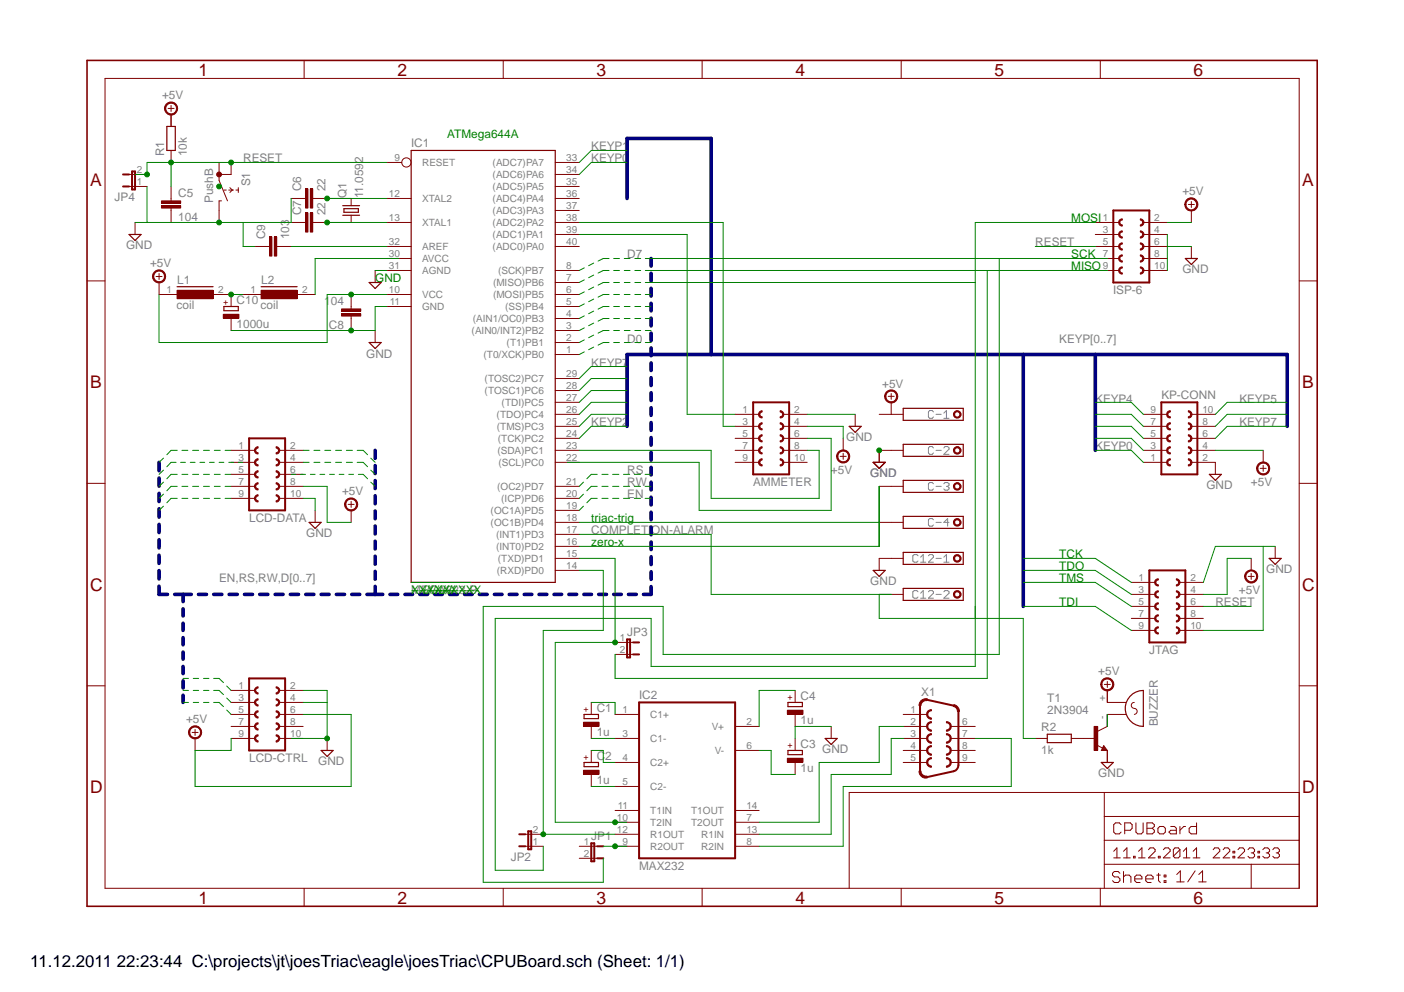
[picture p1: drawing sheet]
<svg xmlns="http://www.w3.org/2000/svg" width="297mm" height="210mm" viewBox="0 0 297 210" stroke-linecap="round" stroke-linejoin="round" font-family="sans-serif">
<defs><g id="words">
<g font-size="3.7" fill="#800000">
<text x="42" y="16">1</text>
<text x="84.1" y="16">2</text>
<text x="126.2" y="16">3</text>
<text x="168.3" y="16">4</text>
<text x="210.4" y="16">5</text>
<text x="252.5" y="16">6</text>
<text x="19" y="39.3">A</text>
<text x="275.5" y="39.3">A</text>
<text x="19" y="82.2">B</text>
<text x="275.5" y="82.2">B</text>
<text x="19" y="125">C</text>
<text x="275.5" y="125">C</text>
<text x="19" y="167.9">D</text>
<text x="275.5" y="167.9">D</text>
<text x="42" y="191.2">1</text>
<text x="84.1" y="191.2">2</text>
<text x="126.2" y="191.2">3</text>
<text x="168.3" y="191.2">4</text>
<text x="210.4" y="191.2">5</text>
<text x="252.5" y="191.2">6</text>
</g>
<text font-size="3.6" x="6.4" y="204.6">11.12.2011 22:23:44 C:\projects\jt\joesTriac\eagle\joesTriac\CPUBoard.sch (Sheet: 1/1)</text>
<g font-size="2.5" fill="#808080">
<text x="34.3" y="21">+5V</text>
<text x="34.7" y="33.1" transform="rotate(-90 34.7 33.1)">R1</text>
<text x="39.5" y="33.1" transform="rotate(-90 39.5 33.1)">10k</text>
<text x="51.4" y="34.4">RESET</text>
<text x="87" y="31.1">IC1</text>
<text x="125.1" y="31.8">KEYP1</text>
<text x="125.1" y="34.4">KEYP0</text>
<text x="37.7" y="41.6">C5</text>
<text x="53" y="39.5" transform="rotate(-90 53 39.5)">S1</text>
<text x="63.8" y="40.5" transform="rotate(-90 63.8 40.5)">C6</text>
<text x="68.8" y="40.5" transform="rotate(-90 68.8 40.5)">22</text>
<text x="73.3" y="42" transform="rotate(-90 73.3 42)">Q1</text>
<text x="76.8" y="42" transform="rotate(-90 76.8 42)">11.0592</text>
<text x="250.1" y="41.4">+5V</text>
<text x="24.3" y="42.5">JP4</text>
<text x="37.7" y="46.7">104</text>
<text x="45.1" y="43" transform="rotate(-90 45.1 43)">PushB</text>
<text x="63.8" y="45.6" transform="rotate(-90 63.8 45.6)">C7</text>
<text x="68.8" y="45.6" transform="rotate(-90 68.8 45.6)">22</text>
<text x="26.7" y="52.8">GND</text>
<text x="56.1" y="50.6" transform="rotate(-90 56.1 50.6)">C9</text>
<text x="61.2" y="50.6" transform="rotate(-90 61.2 50.6)">103</text>
<text x="219" y="52.2">RESET</text>
<text x="31.7" y="56.6">+5V</text>
<text x="132.7" y="54.7">D7</text>
<text x="250.1" y="57.9">GND</text>
<text x="37.3" y="65.4">coil</text>
<text x="37.5" y="60">L1</text>
<text x="50" y="64.3">C10</text>
<text x="55.1" y="65.4">coil</text>
<text x="55.2" y="60">L2</text>
<text x="68.6" y="64.5">104</text>
<text x="235.5" y="62.3">ISP-6</text>
<text x="50" y="69.4">1000u</text>
<text x="69.6" y="69.6">C8</text>
<text x="77.5" y="75.6">GND</text>
<text x="125.1" y="77.6">KEYP7</text>
<text x="132.7" y="72.5">D0</text>
<text x="224.1" y="72.5">KEYP[0..7]</text>
<text x="186.6" y="82">+5V</text>
<text x="231.7" y="85.2">KEYP4</text>
<text x="245.7" y="84.4">KP-CONN</text>
<text x="262.2" y="85.2">KEYP5</text>
<text x="125.1" y="90.2">KEYP2</text>
<text x="179" y="93.4">GND</text>
<text x="231.7" y="95.3">KEYP0</text>
<text x="262.2" y="90.2">KEYP7</text>
<text x="132.7" y="100.4">RS</text>
<text x="175.8" y="100.2">+5V</text>
<text x="184.1" y="101">GND</text>
<text x="72.4" y="104.8">+5V</text>
<text x="132.7" y="102.9">RW</text>
<text x="132.7" y="105.5">EN</text>
<text x="159.3" y="102.9">AMMETER</text>
<text x="255.2" y="103.5">GND</text>
<text x="264.7" y="102.8">+5V</text>
<text x="52.7" y="110.5">LCD-DATA</text>
<text x="64.8" y="113.7">GND</text>
<text x="125.1" y="113.1">COMPLETION-ALARM</text>
<text x="46.4" y="123.2">EN,RS,RW,D[0..7]</text>
<text x="87" y="125.8">MEGA323-P</text>
<text x="184.1" y="123.9">GND</text>
<text x="262.1" y="125.6">+5V</text>
<text x="267.9" y="121.3">GND</text>
<text x="257.1" y="128.3">RESET</text>
<text x="132.7" y="134.7">JP3</text>
<text x="232.4" y="142.9">+5V</text>
<text x="243.2" y="138.5">JTAG</text>
<text x="135.2" y="148">IC2</text>
<text x="169.4" y="148.1">C4</text>
<text x="194.9" y="147.4">X1</text>
<text x="221.6" y="148.6">T1</text>
<text x="39.4" y="153.1">+5V</text>
<text x="126.2" y="150.7">C1</text>
<text x="126.2" y="155.7">1u</text>
<text x="169.4" y="153.2">1u</text>
<text x="220.3" y="154.7">R2</text>
<text x="221.6" y="151.2">2N3904</text>
<text x="244.9" y="153.7" transform="rotate(-90 244.9 153.7)">BUZZER</text>
<text x="52.7" y="161.3">LCD-CTRL</text>
<text x="67.3" y="162">GND</text>
<text x="126.2" y="160.8">C2</text>
<text x="169.4" y="158.3">C3</text>
<text x="173.9" y="159.4">GND</text>
<text x="220.3" y="159.6">1k</text>
<text x="126.2" y="165.9">1u</text>
<text x="169.4" y="163.4">1u</text>
<text x="232.4" y="164.5">GND</text>
<text x="125.1" y="177.8">JP1</text>
<text x="108.1" y="182.1">JP2</text>
<text x="135.2" y="184.1">MAX232</text>
</g>
<g font-size="2.5" fill="#008000">
<text x="94.6" y="29.3">ATMega644A</text>
<text x="226.6" y="47.1">MOSI</text>
<text x="79.4" y="59.8">GND</text>
<text x="226.6" y="57.2">MISO</text>
<text x="226.6" y="54.7">SCK</text>
<text x="125.1" y="110.5">triac-trig</text>
<text x="125.1" y="115.6">zero-x</text>
<text x="224.1" y="118.2">TCK</text>
<text x="87" y="125.8">-----------</text>
<text x="87" y="125.8">XXXXXXXXX</text>
<text x="89.5" y="125.8">//////////</text>
<text x="92.1" y="125.8">-----------</text>
<text x="224.1" y="120.7">TDO</text>
<text x="224.1" y="123.2">TMS</text>
<text x="224.1" y="128.3">TDI</text>
</g>
<g font-size="2.1" fill="#808080">
<text x="83.5" y="34">9</text>
<text x="89.3" y="35.1">RESET</text>
<text x="104.2" y="35.1">(ADC7)PA7</text>
<text x="119.8" y="34">33</text>
<text x="29" y="39.1">1</text>
<text x="29" y="36.6">2</text>
<text x="82.3" y="41.7">12</text>
<text x="104.2" y="37.7">(ADC6)PA6</text>
<text x="104.2" y="40.2">(ADC5)PA5</text>
<text x="119.8" y="36.6">34</text>
<text x="119.8" y="39.1">35</text>
<text x="119.8" y="41.7">36</text>
<text x="82.3" y="46.7">13</text>
<text x="89.3" y="47.8">XTAL1</text>
<text x="89.3" y="42.8">XTAL2</text>
<text x="104.2" y="42.8">(ADC4)PA4</text>
<text x="104.2" y="45.3">(ADC3)PA3</text>
<text x="104.2" y="47.8">(ADC2)PA2</text>
<text x="119.8" y="44.2">37</text>
<text x="119.8" y="46.7">38</text>
<text x="233.3" y="46.7">1</text>
<text x="244.2" y="46.7">2</text>
<text x="82.3" y="51.8">32</text>
<text x="89.3" y="52.9">AREF</text>
<text x="104.2" y="50.4">(ADC1)PA1</text>
<text x="104.2" y="52.9">(ADC0)PA0</text>
<text x="119.8" y="49.3">39</text>
<text x="119.8" y="51.8">40</text>
<text x="233.3" y="49.3">3</text>
<text x="233.3" y="51.8">5</text>
<text x="244.2" y="49.3">4</text>
<text x="244.2" y="51.8">6</text>
<text x="82.3" y="56.9">31</text>
<text x="82.3" y="54.3">30</text>
<text x="89.3" y="58">AGND</text>
<text x="89.3" y="55.5">AVCC</text>
<text x="105.4" y="58">(SCK)PB7</text>
<text x="119.8" y="56.9">8</text>
<text x="119.8" y="59.4">7</text>
<text x="233.3" y="54.3">7</text>
<text x="233.3" y="56.9">9</text>
<text x="244.2" y="54.3">8</text>
<text x="244.2" y="56.9">10</text>
<text x="35.2" y="61.9">1</text>
<text x="46.1" y="61.9">2</text>
<text x="53" y="61.9">1</text>
<text x="63.9" y="61.9">2</text>
<text x="82.3" y="61.9">10</text>
<text x="82.5" y="64.5">11</text>
<text x="89.3" y="63.1">VCC</text>
<text x="89.3" y="65.6">GND</text>
<text x="104.3" y="60.5">(MISO)PB6</text>
<text x="104.3" y="63.1">(MOSI)PB5</text>
<text x="106.9" y="65.6">(SS)PB4</text>
<text x="119.8" y="61.9">6</text>
<text x="119.8" y="64.5">5</text>
<text x="99.8" y="70.7">(AIN0/INT2)PB2</text>
<text x="100" y="68.2">(AIN1/OC0)PB3</text>
<text x="119.8" y="67">4</text>
<text x="119.8" y="69.6">3</text>
<text x="102.3" y="75.8">(T0/XCK)PB0</text>
<text x="107.2" y="73.2">(T1)PB1</text>
<text x="119.8" y="72.1">2</text>
<text x="119.8" y="74.6">1</text>
<text x="102.5" y="80.9">(TOSC2)PC7</text>
<text x="102.5" y="83.4">(TOSC1)PC6</text>
<text x="119.8" y="79.7">29</text>
<text x="119.8" y="82.3">28</text>
<text x="105.1" y="88.4">(TDO)PC4</text>
<text x="106.1" y="85.9">(TDI)PC5</text>
<text x="119.8" y="84.8">27</text>
<text x="119.8" y="87.3">26</text>
<text x="119.8" y="89.9">25</text>
<text x="157.1" y="87.3">1</text>
<text x="157.1" y="89.9">3</text>
<text x="168" y="87.3">2</text>
<text x="168" y="89.9">4</text>
<text x="243.4" y="89.9">7</text>
<text x="243.4" y="87.3">9</text>
<text x="254.4" y="89.9">8</text>
<text x="254.4" y="87.3">10</text>
<text x="50.5" y="95">1</text>
<text x="61.4" y="95">2</text>
<text x="105.1" y="91">(TMS)PC3</text>
<text x="105.3" y="93.5">(TCK)PC2</text>
<text x="119.8" y="92.4">24</text>
<text x="119.8" y="95">23</text>
<text x="157.1" y="92.4">5</text>
<text x="157.1" y="95">7</text>
<text x="168" y="92.4">6</text>
<text x="168" y="95">8</text>
<text x="243.4" y="95">3</text>
<text x="243.4" y="92.4">5</text>
<text x="254.4" y="95">4</text>
<text x="254.4" y="92.4">6</text>
<text x="50.5" y="97.5">3</text>
<text x="50.5" y="100">5</text>
<text x="61.4" y="97.5">4</text>
<text x="61.4" y="100">6</text>
<text x="105.2" y="96.1">(SDA)PC1</text>
<text x="105.4" y="98.6">(SCL)PC0</text>
<text x="119.8" y="97.5">22</text>
<text x="157.1" y="97.5">9</text>
<text x="168" y="97.5">10</text>
<text x="243.4" y="97.5">1</text>
<text x="254.4" y="97.5">2</text>
<text x="50.5" y="102.6">7</text>
<text x="50.5" y="105.1">9</text>
<text x="61.4" y="102.6">8</text>
<text x="61.4" y="105.1">10</text>
<text x="105.2" y="103.7">(OC2)PD7</text>
<text x="106" y="106.2">(ICP)PD6</text>
<text x="119.8" y="107.7">19</text>
<text x="119.8" y="105.1">20</text>
<text x="119.8" y="102.6">21</text>
<text x="103.8" y="111.3">(OC1B)PD4</text>
<text x="103.8" y="108.8">(OC1A)PD5</text>
<text x="104.9" y="113.8">(INT1)PD3</text>
<text x="119.8" y="112.7">17</text>
<text x="119.8" y="110.2">18</text>
<text x="104.9" y="116.4">(INT0)PD2</text>
<text x="105.3" y="118.9">(TXD)PD1</text>
<text x="119.8" y="117.8">15</text>
<text x="119.8" y="115.3">16</text>
<text x="105.1" y="121.5">(RXD)PD0</text>
<text x="119.8" y="120.4">14</text>
<text x="240.9" y="122.9">1</text>
<text x="240.9" y="125.4">3</text>
<text x="251.8" y="122.9">2</text>
<text x="251.8" y="125.4">4</text>
<text x="240.9" y="128">5</text>
<text x="240.9" y="130.5">7</text>
<text x="251.8" y="128">6</text>
<text x="251.8" y="130.5">8</text>
<text x="131.1" y="135.6">1</text>
<text x="240.9" y="133.1">9</text>
<text x="251.8" y="133.1">10</text>
<text x="131.1" y="138.1">2</text>
<text x="50.5" y="145.7">1</text>
<text x="50.5" y="148.3">3</text>
<text x="61.4" y="145.7">2</text>
<text x="61.4" y="148.3">4</text>
<text x="233.9" y="148.3" transform="rotate(-90 233.9 148.3)">+</text>
<text x="50.5" y="150.8">5</text>
<text x="50.5" y="153.3">7</text>
<text x="50.5" y="155.9">9</text>
<text x="61.4" y="150.8">6</text>
<text x="61.4" y="153.3">8</text>
<text x="61.4" y="155.9">10</text>
<text x="131.7" y="150.8">1</text>
<text x="131.7" y="155.9">3</text>
<text x="137.6" y="151.9">C1+</text>
<text x="150.6" y="154.5">V+</text>
<text x="157.9" y="153.3">2</text>
<text x="192.7" y="150.8">1</text>
<text x="192.7" y="153.3">2</text>
<text x="192.7" y="155.9">3</text>
<text x="203.6" y="153.3">6</text>
<text x="203.6" y="155.9">7</text>
<text x="233.9" y="152.2" transform="rotate(-90 233.9 152.2)">-</text>
<text x="131.7" y="161">4</text>
<text x="137.6" y="157">C1-</text>
<text x="151.2" y="159.6">V-</text>
<text x="157.9" y="158.4">6</text>
<text x="192.7" y="158.4">4</text>
<text x="192.7" y="161">5</text>
<text x="203.6" y="158.4">8</text>
<text x="203.6" y="161">9</text>
<text x="131.7" y="166">5</text>
<text x="137.6" y="162.1">C2+</text>
<text x="137.6" y="167.2">C2-</text>
<text x="130.5" y="173.7">10</text>
<text x="130.7" y="171.1">11</text>
<text x="137.6" y="172.3">T1IN</text>
<text x="146.2" y="172.3">T1OUT</text>
<text x="157.9" y="171.1">14</text>
<text x="157.9" y="173.7">7</text>
<text x="112.7" y="178.7">1</text>
<text x="112.7" y="176.2">2</text>
<text x="123.5" y="178.7">1</text>
<text x="130.5" y="176.2">12</text>
<text x="131.7" y="178.7">9</text>
<text x="137.6" y="174.8">T2IN</text>
<text x="137.6" y="177.3">R1OUT</text>
<text x="137.6" y="179.8">R2OUT</text>
<text x="146.2" y="174.8">T2OUT</text>
<text x="148.4" y="177.3">R1IN</text>
<text x="148.4" y="179.8">R2IN</text>
<text x="157.9" y="176.2">13</text>
<text x="157.9" y="178.7">8</text>
<text x="123.5" y="181.3">2</text>
</g>
<g font-size="1.8" fill="#800000">
<text x="48.3" y="64.4" transform="rotate(-90 48.3 64.4)">+</text>
<text x="167.6" y="148.2" transform="rotate(-90 167.6 148.2)">+</text>
<text x="124.5" y="150.7" transform="rotate(-90 124.5 150.7)">+</text>
<text x="124.5" y="160.9" transform="rotate(-90 124.5 160.9)">+</text>
<text x="167.6" y="158.4" transform="rotate(-90 167.6 158.4)">+</text>
</g>
</g></defs>
<g fill="none" stroke="#808080" stroke-width=".21">
<path d="M197.5 87.2l-.3-.3h-.5l-.3 .3v1l.3 .3h.5l.3-.3M197.5 94.8l-.3-.3h-.5l-.3 .3v1l.3 .3h.5l.3-.3M198 87.7h1.1M198 95.3h1.1M199.7 88.5h1.1M199.7 87.4l.5-.5v1.6M199.7 94.8l.2-.3h.6l.3 .3v.2l-1.1 1.1h1.1M194.2 117.6l-.2-.3h-.6l-.3 .3v1.1l.3 .3h.6l.2-.3M194.8 119h1.1M194.8 117.9l.5-.6v1.7M196.4 117.6l.3-.3h.5l.3 .3v.3l-1.1 1.1h1.1M197.5 102.4l-.3-.3h-.5l-.3 .3v1.1l.3 .2h.5l.3-.2"/>
<path d="M197.5 110l-.3-.3h-.5l-.3 .3v1.1l.3 .2h.5l.3-.2M198 102.9h1.1M198 110.5h1.1M198 118.2h1.1M199.7 117.9l.5-.6v1.7M199.7 102.4l.2-.3h.6l.3 .3v.3l-.3 .2M199.7 119h1.1M200.2 102.9h.3M200.5 102.9l.3 .3v.3l-.3 .2h-.6l-.2-.2M200.8 110.5h-1.1l.8-.8v1.6M194.2 125.2l-.2-.2h-.6l-.3 .2v1.1l.3 .3h.6l.2-.3M194.8 125.5l.5-.5v1.6"/>
<path d="M194.8 126.6h1.1M196.4 125.2l.3-.2h.5l.3 .2v.3l-1.1 1.1h1.1M198 125.8h1.1M199.7 125.2l.2-.2h.6l.3 .2v.3l-1.1 1.1h1.1"/>
</g>
<g fill="none" stroke="#800000" stroke-width=".21">
<path d="M81.9 34.4h3.1M117.5 34.4h5.1M117.5 36.9h5.1M117.5 39.5h5.1M81.9 42h5.1M81.9 47.1h5.1M81.9 52.2h5.1M81.9 57.2h5.1M81.9 54.7h5.1M117.5 42h5.1M117.5 44.5h5.1M117.5 47.1h5.1"/>
<path d="M117.5 49.6h5.1M117.5 52.2h5.1M117.5 57.2h5.1M117.5 59.8h5.1M81.9 62.3h5.1M81.9 64.9h5.1M117.5 62.3h5.1M117.5 64.9h5.1M117.5 67.4h5.1M117.5 69.9h5.1M117.5 72.5h5.1M117.5 75h5.1"/>
<path d="M117.5 80.1h5.1M117.5 82.6h5.1M117.5 85.1h5.1M117.5 87.7h5.1M117.5 90.2h5.1M117.5 92.8h5.1M117.5 95.3h5.1M117.5 97.8h5.1M117.5 118.2h5.1M117.5 115.6h5.1M117.5 113.1h5.1M117.5 110.5h5.1"/>
<path d="M117.5 108h5.1M117.5 105.5h5.1M117.5 102.9h5.1M117.5 120.7h5.1M125.1 148.6v2.6M125.1 153.7v2.6M130.1 151.2h5.1M130.1 156.3h5.1M155.5 153.7h5.1M155.5 158.8h5.1M130.1 161.3h5.1M130.1 166.4h5.1"/>
<path d="M130.1 171.5h5.1M130.1 174h5.1M130.1 176.5h5.1M130.1 179.1h5.1M155.5 171.5h5.1M155.5 174h5.1M155.5 176.5h5.1M155.5 179.1h5.1"/>
<circle cx="86" cy="34.4" r=".98"/>
</g>
<path d="M87 31.8h30.5v91.4h-30.5zM123.6 151.2h3v.9h-3z" fill="none" stroke="#800000" stroke-width=".25"/>
<path d="M135.2 148.6h20.3v33h-20.3z" fill="none" stroke="#800000" stroke-width=".42"/>
<path d="M123.4 152.8h3.3v.9h-3.3z" fill-rule="evenodd" fill="#800000"/>
<path d="M123.4 152.8h3.3v.9h-3.3zM125.1 158.8v2.5M125.1 163.9v2.5" fill="none" stroke="#800000" stroke-width=".21"/>
<path d="M123.6 161.3h3v.9h-3z" fill="none" stroke="#800000" stroke-width=".25"/>
<path d="M123.4 163h3.3v.8h-3.3z" fill-rule="evenodd" fill="#800000"/>
<path d="M168.2 146.1v2.5M168.2 151.2v2.5M123.4 163h3.3v.8h-3.3z" fill="none" stroke="#800000" stroke-width=".21"/>
<path d="M166.7 148.6h3.1v.9h-3.1z" fill="none" stroke="#800000" stroke-width=".25"/>
<path d="M166.6 150.3h3.3v.8h-3.3z" fill-rule="evenodd" fill="#800000"/>
<path d="M166.6 150.3h3.3v.8h-3.3zM168.2 156.3v2.5M168.2 161.3v2.6" fill="none" stroke="#800000" stroke-width=".21"/>
<path d="M166.7 158.8h3.1v.9h-3.1z" fill="none" stroke="#800000" stroke-width=".25"/>
<path d="M166.6 160.4h3.3v.9h-3.3z" fill-rule="evenodd" fill="#800000"/>
<path d="M175.8 153.7v2.6M191.1 151.2h5.1M191.1 153.7h5.1M191.1 156.3h5.1M191.1 158.8h5.1M201.2 153.7h5.1M201.2 156.3h5.1M201.2 158.8h5.1M166.6 160.4h3.3v.9h-3.3zM191.1 161.3h5.1M201.2 161.3h5.1" fill="none" stroke="#800000" stroke-width=".21"/>
<path d="M174.6 156.3h2.5l-1.3 1.2z" fill="none" stroke="#800000" stroke-width=".25"/>
<path d="M196.3 153l.6-.3h.2v.3a.76 .76 0 0 0-.8 .7 .76 .76 0 0 0 .8 .8v.2a1.04 1.04 0 0 1-1-.6 1.04 1.04 0 0 1 .2-1.1z" fill-rule="evenodd" fill="#800000"/>
<path d="M196.3 153l.6-.3h.2v.3a.76 .76 0 0 0-.8 .7 .76 .76 0 0 0 .8 .8v.2a1.04 1.04 0 0 1-1-.6 1.04 1.04 0 0 1 .2-1.1z" fill="none" stroke="#800000" stroke-width=".21"/>
<path d="M200.2 152.7a1.02 1.02 0 0 1 1 1 1.02 1.02 0 0 1-1 1v-.2a.76 .76 0 0 0 .8-.8 .76 .76 0 0 0-.8-.7z" fill-rule="evenodd" fill="#800000"/>
<path d="M200.2 152.7a1.02 1.02 0 0 1 1 1 1.02 1.02 0 0 1-1 1v-.2a.76 .76 0 0 0 .8-.8 .76 .76 0 0 0-.8-.7z" fill="none" stroke="#800000" stroke-width=".21"/>
<path d="M196.3 150.5l.6-.3h.2v.2a.76 .76 0 0 0-.8 .8 .76 .76 0 0 0 .8 .7v.3a1.04 1.04 0 0 1-1-.6 1.04 1.04 0 0 1 .2-1.1z" fill-rule="evenodd" fill="#800000"/>
<path d="M196.3 150.5l.6-.3h.2v.2a.76 .76 0 0 0-.8 .8 .76 .76 0 0 0 .8 .7v.3a1.04 1.04 0 0 1-1-.6 1.04 1.04 0 0 1 .2-1.1z" fill="none" stroke="#800000" stroke-width=".21"/>
<path d="M200.2 157.8a1.02 1.02 0 0 1 1 1 1.02 1.02 0 0 1-1 1v-.2a.76 .76 0 0 0 .8-.8 .76 .76 0 0 0-.8-.8z" fill-rule="evenodd" fill="#800000"/>
<path d="M200.2 157.8a1.02 1.02 0 0 1 1 1 1.02 1.02 0 0 1-1 1v-.2a.76 .76 0 0 0 .8-.8 .76 .76 0 0 0-.8-.8z" fill="none" stroke="#800000" stroke-width=".21"/>
<path d="M196.3 155.6l.6-.4h.2v.3a.76 .76 0 0 0-.8 .8 .76 .76 0 0 0 .8 .7v.3a1.04 1.04 0 0 1-1-.6 1.04 1.04 0 0 1 .2-1.1z" fill-rule="evenodd" fill="#800000"/>
<path d="M196.3 155.6l.6-.4h.2v.3a.76 .76 0 0 0-.8 .8 .76 .76 0 0 0 .8 .7v.3a1.04 1.04 0 0 1-1-.6 1.04 1.04 0 0 1 .2-1.1z" fill="none" stroke="#800000" stroke-width=".21"/>
<path d="M200.2 155.2a1.02 1.02 0 0 1 1 1.1 1.02 1.02 0 0 1-1 1v-.3a.76 .76 0 0 0 .8-.7 .76 .76 0 0 0-.8-.8z" fill-rule="evenodd" fill="#800000"/>
<path d="M200.2 155.2a1.02 1.02 0 0 1 1 1.1 1.02 1.02 0 0 1-1 1v-.3a.76 .76 0 0 0 .8-.7 .76 .76 0 0 0-.8-.8z" fill="none" stroke="#800000" stroke-width=".21"/>
<path d="M196.3 158.1l.6-.3h.2v.2a.76 .76 0 0 0-.8 .8 .76 .76 0 0 0 .8 .8v.2a1.04 1.04 0 0 1-1-.6 1.04 1.04 0 0 1 .2-1.1z" fill-rule="evenodd" fill="#800000"/>
<path d="M196.3 158.1l.6-.3h.2v.2a.76 .76 0 0 0-.8 .8 .76 .76 0 0 0 .8 .8v.2a1.04 1.04 0 0 1-1-.6 1.04 1.04 0 0 1 .2-1.1z" fill="none" stroke="#800000" stroke-width=".21"/>
<path d="M200.2 160.3a1.02 1.02 0 0 1 1 1 1.02 1.02 0 0 1-1 1v-.2a.76 .76 0 0 0 .8-.8 .76 .76 0 0 0-.8-.7z" fill-rule="evenodd" fill="#800000"/>
<path d="M200.2 160.3a1.02 1.02 0 0 1 1 1 1.02 1.02 0 0 1-1 1v-.2a.76 .76 0 0 0 .8-.8 .76 .76 0 0 0-.8-.7z" fill="none" stroke="#800000" stroke-width=".21"/>
<path d="M196.3 160.7l.6-.4h.2v.3a.76 .76 0 0 0-.8 .7 .76 .76 0 0 0 .8 .8v.2a1.04 1.04 0 0 1-1-.5 1.04 1.04 0 0 1 .2-1.1z" fill-rule="evenodd" fill="#800000"/>
<path d="M196.3 160.7l.6-.4h.2v.3a.76 .76 0 0 0-.8 .7 .76 .76 0 0 0 .8 .8v.2a1.04 1.04 0 0 1-1-.5 1.04 1.04 0 0 1 .2-1.1z" fill="none" stroke="#800000" stroke-width=".21"/>
<path d="M194.8 148.3a1.5 1.5 0 0 1 1.4-.4l-.1 .4a1.09 1.09 0 0 0-1.2 1h-.5z" fill-rule="evenodd" fill="#800000"/>
<path d="M194.8 148.3a1.5 1.5 0 0 1 1.4-.4l-.1 .4a1.09 1.09 0 0 0-1.2 1h-.5z" fill="none" stroke="#800000" stroke-width=".21"/>
<path d="M196.2 148.1l5.6 1.2" fill="none" stroke="#800000" stroke-width=".42"/>
<path d="M201.8 149.1a1.48 1.48 0 0 1 1.2 1.4h-.4a1.02 1.02 0 0 0-.9-1z" fill-rule="evenodd" fill="#800000"/>
<path d="M201.8 149.1a1.48 1.48 0 0 1 1.2 1.4h-.4a1.02 1.02 0 0 0-.9-1z" fill="none" stroke="#800000" stroke-width=".21"/>
<path d="M194.6 149.3v13.9M202.8 150.5v11.4a1.36 1.36 0 0 1-1 1.3l-5.6 1.2" fill="none" stroke="#800000" stroke-width=".42"/>
<path d="M194.4 163.2h.5a1.05 1.05 0 0 0 1.2 1l.1 .4a1.41 1.41 0 0 1-1.8-1.4z" fill-rule="evenodd" fill="#800000"/>
<path d="M241.9 97.8h5.1M241.9 95.3h5.1M241.9 92.8h5.1M130.1 135.9h3.8M130.1 138.5h3.8M111.1 179.1h3.8M111.1 176.5h3.8M122.6 179.1h3.8M194.4 163.2h.5a1.05 1.05 0 0 0 1.2 1l.1 .4a1.41 1.41 0 0 1-1.8-1.4zM122.6 181.6h3.8" fill="none" stroke="#800000" stroke-width=".21"/>
<path d="M245.7 100.4h7.6M132.7 135.3h.6v3.8h-.6zM133.9 135.9h1.3M133.9 138.5h1.3M109.9 179.1h1.2M109.9 176.5h1.2M111.8 175.9h.6v3.8h-.6zM125.1 178.4h.6v3.8h-.6zM126.4 179.1h1.2M126.4 181.6h1.2" fill="none" stroke="#800000" stroke-width=".42"/>
<path d="M247.1 92.1l.5-.1v.2a.51 .51 0 0 0-.5 .6 .51 .51 0 0 0 .5 .5v.2a.75 .75 0 0 1-.8-.5 .75 .75 0 0 1 .3-.9z" fill-rule="evenodd" fill="#800000"/>
<path d="M247.1 92.1l.5-.1v.2a.51 .51 0 0 0-.5 .6 .51 .51 0 0 0 .5 .5v.2a.75 .75 0 0 1-.8-.5 .75 .75 0 0 1 .3-.9z" fill="none" stroke="#800000" stroke-width=".21"/>
<path d="M247.1 94.7l.5-.2v.3a.51 .51 0 0 0-.5 .5 .51 .51 0 0 0 .5 .5v.3a.75 .75 0 0 1-.8-.6 .75 .75 0 0 1 .3-.8z" fill-rule="evenodd" fill="#800000"/>
<path d="M247.1 94.7l.5-.2v.3a.51 .51 0 0 0-.5 .5 .51 .51 0 0 0 .5 .5v.3a.75 .75 0 0 1-.8-.6 .75 .75 0 0 1 .3-.8z" fill="none" stroke="#800000" stroke-width=".21"/>
<path d="M247.1 97.2l.5-.1v.2a.51 .51 0 0 0-.5 .5 .51 .51 0 0 0 .5 .5v.3a.75 .75 0 0 1-.8-.5 .75 .75 0 0 1 .3-.9z" fill-rule="evenodd" fill="#800000"/>
<path d="M247.1 97.2l.5-.1v.2a.51 .51 0 0 0-.5 .5 .51 .51 0 0 0 .5 .5v.3a.75 .75 0 0 1-.8-.5 .75 .75 0 0 1 .3-.9zM252 97.8h5.1M252 95.3h5.1M252 92.8h5.1" fill="none" stroke="#800000" stroke-width=".21"/>
<path d="M251.4 92a.76 .76 0 0 1 .8 .8 .76 .76 0 0 1-.8 .7v-.2a.51 .51 0 0 0 .5-.5 .51 .51 0 0 0-.5-.6z" fill-rule="evenodd" fill="#800000"/>
<path d="M251.4 92a.76 .76 0 0 1 .8 .8 .76 .76 0 0 1-.8 .7v-.2a.51 .51 0 0 0 .5-.5 .51 .51 0 0 0-.5-.6z" fill="none" stroke="#800000" stroke-width=".21"/>
<path d="M251.4 94.5a.76 .76 0 0 1 .8 .8 .76 .76 0 0 1-.8 .8v-.3a.51 .51 0 0 0 .5-.5 .51 .51 0 0 0-.5-.5z" fill-rule="evenodd" fill="#800000"/>
<path d="M251.4 94.5a.76 .76 0 0 1 .8 .8 .76 .76 0 0 1-.8 .8v-.3a.51 .51 0 0 0 .5-.5 .51 .51 0 0 0-.5-.5z" fill="none" stroke="#800000" stroke-width=".21"/>
<path d="M251.4 97.1a.76 .76 0 0 1 .8 .7 .76 .76 0 0 1-.8 .8v-.3a.51 .51 0 0 0 .5-.5 .51 .51 0 0 0-.5-.5z" fill-rule="evenodd" fill="#800000"/>
<path d="M241.9 90.2h5.1M241.9 87.7h5.1M251.4 97.1a.76 .76 0 0 1 .8 .7 .76 .76 0 0 1-.8 .8v-.3a.51 .51 0 0 0 .5-.5 .51 .51 0 0 0-.5-.5z" fill="none" stroke="#800000" stroke-width=".21"/>
<path d="M245.7 100.4v-15.3h7.6v15.3" fill="none" stroke="#800000" stroke-width=".42"/>
<path d="M247.1 87l.5-.1v.3a.51 .51 0 0 0-.5 .5 .51 .51 0 0 0 .5 .5v.2a.75 .75 0 0 1-.8-.5 .75 .75 0 0 1 .3-.9z" fill-rule="evenodd" fill="#800000"/>
<path d="M247.1 87l.5-.1v.3a.51 .51 0 0 0-.5 .5 .51 .51 0 0 0 .5 .5v.2a.75 .75 0 0 1-.8-.5 .75 .75 0 0 1 .3-.9z" fill="none" stroke="#800000" stroke-width=".21"/>
<path d="M247.1 89.6l.5-.1v.2a.51 .51 0 0 0-.5 .5 .51 .51 0 0 0 .5 .5v.3a.75 .75 0 0 1-.8-.5 .75 .75 0 0 1 .3-.9z" fill-rule="evenodd" fill="#800000"/>
<path d="M247.1 89.6l.5-.1v.2a.51 .51 0 0 0-.5 .5 .51 .51 0 0 0 .5 .5v.3a.75 .75 0 0 1-.8-.5 .75 .75 0 0 1 .3-.9zM252 90.2h5.1M252 87.7h5.1" fill="none" stroke="#800000" stroke-width=".21"/>
<path d="M251.4 86.9a.76 .76 0 0 1 .8 .8 .76 .76 0 0 1-.8 .7v-.2a.51 .51 0 0 0 .5-.5 .51 .51 0 0 0-.5-.5z" fill-rule="evenodd" fill="#800000"/>
<path d="M251.4 86.9a.76 .76 0 0 1 .8 .8 .76 .76 0 0 1-.8 .7v-.2a.51 .51 0 0 0 .5-.5 .51 .51 0 0 0-.5-.5z" fill="none" stroke="#800000" stroke-width=".21"/>
<path d="M251.4 89.5a.76 .76 0 0 1 .8 .7 .76 .76 0 0 1-.8 .8v-.3a.51 .51 0 0 0 .5-.5 .51 .51 0 0 0-.5-.5z" fill-rule="evenodd" fill="#800000"/>
<path d="M251.4 89.5a.76 .76 0 0 1 .8 .7 .76 .76 0 0 1-.8 .8v-.3a.51 .51 0 0 0 .5-.5 .51 .51 0 0 0-.5-.5zM267.2 95.3v2.5" fill="none" stroke="#800000" stroke-width=".21"/>
<path d="M266.2 98.2a1.4 1.4 0 0 1 2.2 .2 1.4 1.4 0 0 1-.8 2.1 1.4 1.4 0 0 1-1.8-1.4h.3a1.15 1.15 0 0 1 1.6-1.1 1.15 1.15 0 0 1 .4 1.9 1.15 1.15 0 0 1-1.9-.4l-.1-.4h-.3z" fill-rule="evenodd" fill="#800000"/>
<path d="M36.2 24.2v2.6M36.2 31.8v2.6M257.1 97.8v2.6M266.2 98.2a1.4 1.4 0 0 1 2.2 .2 1.4 1.4 0 0 1-.8 2.1 1.4 1.4 0 0 1-1.8-1.4h.3a1.15 1.15 0 0 1 1.6-1.1 1.15 1.15 0 0 1 .4 1.9 1.15 1.15 0 0 1-1.9-.4l-.1-.4h-.3zM266.6 99.1h1.3M267.2 98.5v1.2" fill="none" stroke="#800000" stroke-width=".21"/>
<path d="M35.3 26.8h1.8v5h-1.8zM255.9 100.4h2.5l-1.3 1.2z" fill="none" stroke="#800000" stroke-width=".25"/>
<path d="M35.1 22.1a1.39 1.39 0 0 1 2.3 .1 1.39 1.39 0 0 1-.8 2.1 1.39 1.39 0 0 1-1.8-1.4h.2a1.15 1.15 0 0 1 1.6-1.1 1.15 1.15 0 0 1 .4 1.9 1.15 1.15 0 0 1-1.9-.4l-.1-.4h-.2z" fill-rule="evenodd" fill="#800000"/>
<path d="M35.1 22.1a1.39 1.39 0 0 1 2.3 .1 1.39 1.39 0 0 1-.8 2.1 1.39 1.39 0 0 1-1.8-1.4h.2a1.15 1.15 0 0 1 1.6-1.1 1.15 1.15 0 0 1 .4 1.9 1.15 1.15 0 0 1-1.9-.4l-.1-.4h-.2zM35.6 22.9h1.2M36.2 22.3v1.3M36.2 39.5v2.5M28.6 47.1v2.5M36.2 44.5v2.6" fill="none" stroke="#800000" stroke-width=".21"/>
<path d="M27.3 49.6h2.5l-1.2 1.3z" fill="none" stroke="#800000" stroke-width=".25"/>
<path d="M34.2 43.5h4v.5h-4z" fill-rule="evenodd" fill="#800000"/>
<path d="M34.2 43.5h4v.5h-4z" fill="none" stroke="#800000" stroke-width=".21"/>
<path d="M34.2 42.5h4v.5h-4z" fill-rule="evenodd" fill="#800000"/>
<g fill="none" stroke="#800000" stroke-width=".21">
<path d="M27.3 39.5h3.8M27.3 36.9h3.8M46.4 34.4v3.8l1.7 4.3M48.6 39.7l.5 .5-.5 .5M48.9 34.4v2.5h-2.5M50.4 39.7v1M34.2 42.5h4v.5h-4zM36.2 42v.5M36.2 44v.5M46.9 42.5h-.5v4.6M47.4 40.2h.5M48.4 40.2h1"/>
<path d="M49.9 40.2h.5"/>
</g>
<path d="M26 39.5h1.3M26 36.9h1.3M27.9 36.3h.7v3.8h-.7z" fill="none" stroke="#800000" stroke-width=".42"/>
<circle cx="46.3" cy="36.9" r=".51" fill="#800000"/>
<g fill="none" stroke="#800000" stroke-width=".21">
<path d="M231.7 47.1h5.1M231.7 49.6h5.1M231.7 52.2h5.1"/>
<circle cx="46.3" cy="36.9" r=".51"/>
</g>
<path d="M235.5 44.5h7.7" fill="none" stroke="#800000" stroke-width=".42"/>
<path d="M236.8 51.7l.5-.3h.1v.2a.51 .51 0 0 0-.5 .6 .51 .51 0 0 0 .5 .5v.2a.76 .76 0 0 1-.7-.4 .76 .76 0 0 1 .1-.8z" fill-rule="evenodd" fill="#800000"/>
<path d="M236.8 51.7l.5-.3h.1v.2a.51 .51 0 0 0-.5 .6 .51 .51 0 0 0 .5 .5v.2a.76 .76 0 0 1-.7-.4 .76 .76 0 0 1 .1-.8z" fill="none" stroke="#800000" stroke-width=".21"/>
<path d="M236.8 49.2l.5-.3h.1v.2a.51 .51 0 0 0-.5 .5 .51 .51 0 0 0 .5 .5v.3a.76 .76 0 0 1-.7-.4 .76 .76 0 0 1 .1-.8z" fill-rule="evenodd" fill="#800000"/>
<path d="M236.8 49.2l.5-.3h.1v.2a.51 .51 0 0 0-.5 .5 .51 .51 0 0 0 .5 .5v.3a.76 .76 0 0 1-.7-.4 .76 .76 0 0 1 .1-.8z" fill="none" stroke="#800000" stroke-width=".21"/>
<path d="M236.8 46.7l.5-.4h.1v.3a.51 .51 0 0 0-.5 .5 .51 .51 0 0 0 .5 .5v.2a.76 .76 0 0 1-.7-.3 .76 .76 0 0 1 .1-.8z" fill-rule="evenodd" fill="#800000"/>
<path d="M236.8 46.7l.5-.4h.1v.3a.51 .51 0 0 0-.5 .5 .51 .51 0 0 0 .5 .5v.2a.76 .76 0 0 1-.7-.3 .76 .76 0 0 1 .1-.8zM241.9 47.1h5.1M241.9 49.6h5.1M241.9 52.2h5.1" fill="none" stroke="#800000" stroke-width=".21"/>
<path d="M241.3 51.4a.76 .76 0 0 1 .7 .8 .76 .76 0 0 1-.7 .7v-.2a.51 .51 0 0 0 .4-.5 .51 .51 0 0 0-.4-.6z" fill-rule="evenodd" fill="#800000"/>
<path d="M241.3 51.4a.76 .76 0 0 1 .7 .8 .76 .76 0 0 1-.7 .7v-.2a.51 .51 0 0 0 .4-.5 .51 .51 0 0 0-.4-.6z" fill="none" stroke="#800000" stroke-width=".21"/>
<path d="M241.3 48.9a.76 .76 0 0 1 .7 .7 .76 .76 0 0 1-.7 .8v-.3a.51 .51 0 0 0 .4-.5 .51 .51 0 0 0-.4-.5z" fill-rule="evenodd" fill="#800000"/>
<path d="M241.3 48.9a.76 .76 0 0 1 .7 .7 .76 .76 0 0 1-.7 .8v-.3a.51 .51 0 0 0 .4-.5 .51 .51 0 0 0-.4-.5z" fill="none" stroke="#800000" stroke-width=".21"/>
<path d="M241.3 46.3a.76 .76 0 0 1 .7 .8 .76 .76 0 0 1-.7 .7v-.2a.51 .51 0 0 0 .4-.5 .51 .51 0 0 0-.4-.5z" fill-rule="evenodd" fill="#800000"/>
<path d="M231.7 54.7h5.1M231.7 57.2h5.1M241.3 46.3a.76 .76 0 0 1 .7 .8 .76 .76 0 0 1-.7 .7v-.2a.51 .51 0 0 0 .4-.5 .51 .51 0 0 0-.4-.5z" fill="none" stroke="#800000" stroke-width=".21"/>
<path d="M235.5 44.5v15.3h7.7v-15.3" fill="none" stroke="#800000" stroke-width=".42"/>
<path d="M236.8 56.8l.5-.3h.1v.2a.51 .51 0 0 0-.5 .5 .51 .51 0 0 0 .5 .5v.3a.76 .76 0 0 1-.7-.4 .76 .76 0 0 1 .1-.8z" fill-rule="evenodd" fill="#800000"/>
<path d="M236.8 56.8l.5-.3h.1v.2a.51 .51 0 0 0-.5 .5 .51 .51 0 0 0 .5 .5v.3a.76 .76 0 0 1-.7-.4 .76 .76 0 0 1 .1-.8z" fill="none" stroke="#800000" stroke-width=".21"/>
<path d="M236.8 54.3l.5-.4h.1v.3a.51 .51 0 0 0-.5 .5 .51 .51 0 0 0 .5 .5v.3a.76 .76 0 0 1-.7-.4 .76 .76 0 0 1 .1-.8z" fill-rule="evenodd" fill="#800000"/>
<path d="M236.8 54.3l.5-.4h.1v.3a.51 .51 0 0 0-.5 .5 .51 .51 0 0 0 .5 .5v.3a.76 .76 0 0 1-.7-.4 .76 .76 0 0 1 .1-.8zM241.9 54.7h5.1M241.9 57.2h5.1" fill="none" stroke="#800000" stroke-width=".21"/>
<path d="M241.3 56.5a.76 .76 0 0 1 .7 .7 .76 .76 0 0 1-.7 .8v-.3a.51 .51 0 0 0 .4-.5 .51 .51 0 0 0-.4-.5z" fill-rule="evenodd" fill="#800000"/>
<path d="M241.3 56.5a.76 .76 0 0 1 .7 .7 .76 .76 0 0 1-.7 .8v-.3a.51 .51 0 0 0 .4-.5 .51 .51 0 0 0-.4-.5z" fill="none" stroke="#800000" stroke-width=".21"/>
<path d="M241.3 53.9a.76 .76 0 0 1 .7 .8 .76 .76 0 0 1-.7 .8v-.3a.51 .51 0 0 0 .4-.5 .51 .51 0 0 0-.4-.5z" fill-rule="evenodd" fill="#800000"/>
<path d="M241.3 53.9a.76 .76 0 0 1 .7 .8 .76 .76 0 0 1-.7 .8v-.3a.51 .51 0 0 0 .4-.5 .51 .51 0 0 0-.4-.5zM252 44.5v2.6M252 52.2v2.5" fill="none" stroke="#800000" stroke-width=".21"/>
<path d="M250.8 54.7h2.5l-1.3 1.3z" fill="none" stroke="#800000" stroke-width=".25"/>
<path d="M250.9 42.4a1.4 1.4 0 0 1 2.3 0 1.4 1.4 0 0 1-.7 2.2 1.4 1.4 0 0 1-1.8-1.3h.2a1.15 1.15 0 0 1 1.7-1 1.15 1.15 0 0 1 .2 1.9 1.15 1.15 0 0 1-1.9-.6v-.3h-.2z" fill-rule="evenodd" fill="#800000"/>
<path d="M250.9 42.4a1.4 1.4 0 0 1 2.3 0 1.4 1.4 0 0 1-.7 2.2 1.4 1.4 0 0 1-1.8-1.3h.2a1.15 1.15 0 0 1 1.7-1 1.15 1.15 0 0 1 .2 1.9 1.15 1.15 0 0 1-1.9-.6v-.3h-.2zM251.4 43.3h1.3M252 42.6v1.3M239.3 123.2h5.1M239.3 125.8h5.1M239.3 128.3h5.1" fill="none" stroke="#800000" stroke-width=".21"/>
<path d="M243.2 120.7h7.6" fill="none" stroke="#800000" stroke-width=".42"/>
<path d="M244.6 127.7l.5-.1v.2a.51 .51 0 0 0-.6 .5 .51 .51 0 0 0 .6 .5v.3a.76 .76 0 0 1-.8-.5 .76 .76 0 0 1 .3-.9z" fill-rule="evenodd" fill="#800000"/>
<path d="M244.6 127.7l.5-.1v.2a.51 .51 0 0 0-.6 .5 .51 .51 0 0 0 .6 .5v.3a.76 .76 0 0 1-.8-.5 .76 .76 0 0 1 .3-.9z" fill="none" stroke="#800000" stroke-width=".21"/>
<path d="M244.6 125.1l.5-.1v.3a.51 .51 0 0 0-.6 .5 .51 .51 0 0 0 .6 .5v.2a.76 .76 0 0 1-.8-.5 .76 .76 0 0 1 .3-.9z" fill-rule="evenodd" fill="#800000"/>
<path d="M244.6 125.1l.5-.1v.3a.51 .51 0 0 0-.6 .5 .51 .51 0 0 0 .6 .5v.2a.76 .76 0 0 1-.8-.5 .76 .76 0 0 1 .3-.9z" fill="none" stroke="#800000" stroke-width=".21"/>
<path d="M244.6 122.6l.5-.1v.2a.51 .51 0 0 0-.6 .5 .51 .51 0 0 0 .6 .5v.3a.76 .76 0 0 1-.8-.5 .76 .76 0 0 1 .3-.9z" fill-rule="evenodd" fill="#800000"/>
<path d="M244.6 122.6l.5-.1v.2a.51 .51 0 0 0-.6 .5 .51 .51 0 0 0 .6 .5v.3a.76 .76 0 0 1-.8-.5 .76 .76 0 0 1 .3-.9zM249.5 123.2h5.1M249.5 125.8h5.1M249.5 128.3h5.1" fill="none" stroke="#800000" stroke-width=".21"/>
<path d="M248.9 127.6a.76 .76 0 0 1 .8 .7 .76 .76 0 0 1-.8 .8v-.3a.51 .51 0 0 0 .5-.5 .51 .51 0 0 0-.5-.5z" fill-rule="evenodd" fill="#800000"/>
<path d="M248.9 127.6a.76 .76 0 0 1 .8 .7 .76 .76 0 0 1-.8 .8v-.3a.51 .51 0 0 0 .5-.5 .51 .51 0 0 0-.5-.5z" fill="none" stroke="#800000" stroke-width=".21"/>
<path d="M248.9 125a.76 .76 0 0 1 .8 .8 .76 .76 0 0 1-.8 .7v-.2a.51 .51 0 0 0 .5-.5 .51 .51 0 0 0-.5-.5z" fill-rule="evenodd" fill="#800000"/>
<path d="M248.9 125a.76 .76 0 0 1 .8 .8 .76 .76 0 0 1-.8 .7v-.2a.51 .51 0 0 0 .5-.5 .51 .51 0 0 0-.5-.5z" fill="none" stroke="#800000" stroke-width=".21"/>
<path d="M248.9 122.5a.76 .76 0 0 1 .8 .7 .76 .76 0 0 1-.8 .8v-.3a.51 .51 0 0 0 .5-.5 .51 .51 0 0 0-.5-.5z" fill-rule="evenodd" fill="#800000"/>
<path d="M239.3 130.9h5.1M239.3 133.4h5.1M248.9 122.5a.76 .76 0 0 1 .8 .7 .76 .76 0 0 1-.8 .8v-.3a.51 .51 0 0 0 .5-.5 .51 .51 0 0 0-.5-.5z" fill="none" stroke="#800000" stroke-width=".21"/>
<path d="M243.2 120.7v15.2h7.6v-15.2" fill="none" stroke="#800000" stroke-width=".42"/>
<path d="M244.4 133l.5-.4h.2v.3a.51 .51 0 0 0-.6 .5 .51 .51 0 0 0 .6 .5v.3a.76 .76 0 0 1-.7-.4 .76 .76 0 0 1 0-.8z" fill-rule="evenodd" fill="#800000"/>
<path d="M244.4 133l.5-.4h.2v.3a.51 .51 0 0 0-.6 .5 .51 .51 0 0 0 .6 .5v.3a.76 .76 0 0 1-.7-.4 .76 .76 0 0 1 0-.8z" fill="none" stroke="#800000" stroke-width=".21"/>
<path d="M244.4 130.4l.5-.3h.2v.2a.51 .51 0 0 0-.6 .6 .51 .51 0 0 0 .6 .5v.2a.76 .76 0 0 1-.7-.4 .76 .76 0 0 1 0-.8z" fill-rule="evenodd" fill="#800000"/>
<path d="M244.4 130.4l.5-.3h.2v.2a.51 .51 0 0 0-.6 .6 .51 .51 0 0 0 .6 .5v.2a.76 .76 0 0 1-.7-.4 .76 .76 0 0 1 0-.8zM249.5 130.9h5.1M249.5 133.4h5.1" fill="none" stroke="#800000" stroke-width=".21"/>
<path d="M248.9 132.6a.76 .76 0 0 1 .8 .8 .76 .76 0 0 1-.8 .8v-.3a.51 .51 0 0 0 .5-.5 .51 .51 0 0 0-.5-.5z" fill-rule="evenodd" fill="#800000"/>
<path d="M248.9 132.6a.76 .76 0 0 1 .8 .8 .76 .76 0 0 1-.8 .8v-.3a.51 .51 0 0 0 .5-.5 .51 .51 0 0 0-.5-.5z" fill="none" stroke="#800000" stroke-width=".21"/>
<path d="M248.9 130.1a.76 .76 0 0 1 .8 .8 .76 .76 0 0 1-.8 .7v-.2a.51 .51 0 0 0 .5-.5 .51 .51 0 0 0-.5-.6z" fill-rule="evenodd" fill="#800000"/>
<path d="M264.7 118.2v2.5M269.8 115.6v2.6M248.9 130.1a.76 .76 0 0 1 .8 .8 .76 .76 0 0 1-.8 .7v-.2a.51 .51 0 0 0 .5-.5 .51 .51 0 0 0-.5-.6z" fill="none" stroke="#800000" stroke-width=".21"/>
<path d="M268.5 118.2h2.6l-1.3 1.2z" fill="none" stroke="#800000" stroke-width=".25"/>
<path d="M263.6 121.1a1.39 1.39 0 0 1 2.3 .1 1.39 1.39 0 0 1-.8 2.1 1.39 1.39 0 0 1-1.8-1.3h.3a1.15 1.15 0 0 1 1.5-1.2 1.15 1.15 0 0 1 .4 1.9 1.15 1.15 0 0 1-1.9-.4v-.3h-.3z" fill-rule="evenodd" fill="#800000"/>
<path d="M61.6 42h2.5M66.7 42h2.5M74.3 42v1.5M74.3 45.6v1.5M263.6 121.1a1.39 1.39 0 0 1 2.3 .1 1.39 1.39 0 0 1-.8 2.1 1.39 1.39 0 0 1-1.8-1.3h.3a1.15 1.15 0 0 1 1.5-1.2 1.15 1.15 0 0 1 .4 1.9 1.15 1.15 0 0 1-1.9-.4v-.3h-.3zM264.1 122h1.2M264.7 121.3v1.3" fill="none" stroke="#800000" stroke-width=".21"/>
<path d="M72.5 43.5h3.6M72.5 45.6h3.6M72.8 44.2h3v.7h-3z" fill="none" stroke="#800000" stroke-width=".25"/>
<path d="M65.7 40h.5v4h-.5z" fill-rule="evenodd" fill="#800000"/>
<path d="M65.7 40h.5v4h-.5z" fill="none" stroke="#800000" stroke-width=".21"/>
<path d="M64.6 40h.5v4h-.5z" fill-rule="evenodd" fill="#800000"/>
<path d="M64.6 40h.5v4h-.5zM61.6 47.1h2.5M64.1 42h.5M66.2 42h.5M66.7 47.1h2.5" fill="none" stroke="#800000" stroke-width=".21"/>
<path d="M65.7 45h.5v4.1h-.5z" fill-rule="evenodd" fill="#800000"/>
<path d="M65.7 45h.5v4.1h-.5z" fill="none" stroke="#800000" stroke-width=".21"/>
<path d="M64.6 45h.5v4.1h-.5z" fill-rule="evenodd" fill="#800000"/>
<path d="M54 52.2h2.5M59.1 52.2h2.5M64.1 47.1h.5M64.6 45h.5v4.1h-.5zM66.2 47.1h.5" fill="none" stroke="#800000" stroke-width=".21"/>
<path d="M58 50.1h.5v4.1h-.5z" fill-rule="evenodd" fill="#800000"/>
<path d="M58 50.1h.5v4.1h-.5z" fill="none" stroke="#800000" stroke-width=".21"/>
<path d="M57 50.1h.5v4.1h-.5z" fill-rule="evenodd" fill="#800000"/>
<path d="M33.7 59.8v2.5M56.5 52.2h.5M57 50.1h.5v4.1h-.5zM58.5 52.2h.6M79.4 69.9v2.6" fill="none" stroke="#800000" stroke-width=".21"/>
<path d="M78.1 72.5h2.5l-1.2 1.2z" fill="none" stroke="#800000" stroke-width=".25"/>
<path d="M32.6 57.6a1.39 1.39 0 0 1 2.2 .2 1.39 1.39 0 0 1-.8 2.1 1.39 1.39 0 0 1-1.7-1.4h.2a1.15 1.15 0 0 1 1.6-1.1 1.15 1.15 0 0 1 .4 1.8 1.15 1.15 0 0 1-1.9-.3l-.1-.4h-.2z" fill-rule="evenodd" fill="#800000"/>
<path d="M32.6 57.6a1.39 1.39 0 0 1 2.2 .2 1.39 1.39 0 0 1-.8 2.1 1.39 1.39 0 0 1-1.7-1.4h.2a1.15 1.15 0 0 1 1.6-1.1 1.15 1.15 0 0 1 .4 1.8 1.15 1.15 0 0 1-1.9-.3l-.1-.4h-.2zM33 58.5h1.3M33.7 57.9v1.2M33.7 62.3h5M43.8 62.3h5.1" fill="none" stroke="#800000" stroke-width=".21"/>
<path d="M37.5 60.7h7.6" fill="none" stroke="#800000" stroke-width=".25"/>
<path d="M37.5 61.4h7.6v1.8h-7.6z" fill-rule="evenodd" fill="#800000"/>
<path d="M37.5 61.4h7.6v1.8h-7.6zM51.4 62.3h5.1M61.6 62.3h5.1" fill="none" stroke="#800000" stroke-width=".21"/>
<path d="M55.2 60.7h7.7" fill="none" stroke="#800000" stroke-width=".25"/>
<path d="M55.2 61.4h7.7v1.8h-7.7z" fill-rule="evenodd" fill="#800000"/>
<path d="M48.9 62.3v2.6M48.9 67.4v2.5M55.2 61.4h7.7v1.8h-7.7z" fill="none" stroke="#800000" stroke-width=".21"/>
<path d="M47.4 64.9h3v.8h-3z" fill="none" stroke="#800000" stroke-width=".25"/>
<path d="M47.2 66.5h3.3v.9h-3.3z" fill-rule="evenodd" fill="#800000"/>
<path d="M47.2 66.5h3.3v.9h-3.3zM186 87.7h5.1" fill="none" stroke="#800000" stroke-width=".21"/>
<path d="M191.1 86.4h12.7v2.5h-12.7z" fill="none" stroke="#800000" stroke-width=".25"/>
<path d="M202.1 87a.82 .82 0 0 1 1.2 .4 .82 .82 0 0 1-.6 1.1 .82 .82 0 0 1-1-.8h.3a.57 .57 0 0 1 .8-.5 .57 .57 0 0 1 .1 1 .57 .57 0 0 1-.9-.2v-.3h-.3z" fill-rule="evenodd" fill="#800000"/>
<path d="M186 95.3h5.1M202.1 87a.82 .82 0 0 1 1.2 .4 .82 .82 0 0 1-.6 1.1 .82 .82 0 0 1-1-.8h.3a.57 .57 0 0 1 .8-.5 .57 .57 0 0 1 .1 1 .57 .57 0 0 1-.9-.2v-.3h-.3z" fill="none" stroke="#800000" stroke-width=".21"/>
<path d="M191.1 94h12.7v2.6h-12.7z" fill="none" stroke="#800000" stroke-width=".25"/>
<path d="M201.8 94.9a.82 .82 0 0 1 1.3-.2 .82 .82 0 0 1-.3 1.3 .82 .82 0 0 1-1.1-.7h.3a.56 .56 0 0 1 .8-.5 .56 .56 0 0 1 .1 .9 .56 .56 0 0 1-.9-.2v-.2h-.3z" fill-rule="evenodd" fill="#800000"/>
<path d="M201.8 94.9a.82 .82 0 0 1 1.3-.2 .82 .82 0 0 1-.3 1.3 .82 .82 0 0 1-1.1-.7h.3a.56 .56 0 0 1 .8-.5 .56 .56 0 0 1 .1 .9 .56 .56 0 0 1-.9-.2v-.2h-.3zM186 102.9h5.1" fill="none" stroke="#800000" stroke-width=".21"/>
<path d="M191.1 101.6h12.7v2.6h-12.7z" fill="none" stroke="#800000" stroke-width=".25"/>
<path d="M201.8 102.5a.82 .82 0 0 1 1.3-.2 .82 .82 0 0 1-.3 1.4 .82 .82 0 0 1-1.1-.8h.3a.56 .56 0 0 1 .8-.5 .56 .56 0 0 1 .1 1 .56 .56 0 0 1-.9-.2v-.3h-.3z" fill-rule="evenodd" fill="#800000"/>
<path d="M186 110.5h5.1M201.8 102.5a.82 .82 0 0 1 1.3-.2 .82 .82 0 0 1-.3 1.4 .82 .82 0 0 1-1.1-.8h.3a.56 .56 0 0 1 .8-.5 .56 .56 0 0 1 .1 1 .56 .56 0 0 1-.9-.2v-.3h-.3z" fill="none" stroke="#800000" stroke-width=".21"/>
<path d="M191.1 109.3h12.7v2.5h-12.7z" fill="none" stroke="#800000" stroke-width=".25"/>
<path d="M202.1 109.9a.82 .82 0 0 1 1.2 .3 .82 .82 0 0 1-.6 1.1 .82 .82 0 0 1-1-.8h.3a.56 .56 0 0 1 .8-.4 .56 .56 0 0 1 .1 .9 .56 .56 0 0 1-.9-.2v-.3h-.3z" fill-rule="evenodd" fill="#800000"/>
<path d="M186 95.3v2.5M188.5 85.1v2.6M202.1 109.9a.82 .82 0 0 1 1.2 .3 .82 .82 0 0 1-.6 1.1 .82 .82 0 0 1-1-.8h.3a.56 .56 0 0 1 .8-.4 .56 .56 0 0 1 .1 .9 .56 .56 0 0 1-.9-.2v-.3h-.3z" fill="none" stroke="#800000" stroke-width=".21"/>
<path d="M184.7 97.8h2.6l-1.3 1.3z" fill="none" stroke="#800000" stroke-width=".25"/>
<path d="M187.5 83a1.4 1.4 0 0 1 2.2 .1 1.4 1.4 0 0 1-.8 2.1 1.4 1.4 0 0 1-1.7-1.3h.2a1.13 1.13 0 0 1 1.6-1.1 1.13 1.13 0 0 1 .3 1.9 1.13 1.13 0 0 1-1.8-.4l-.1-.4h-.2z" fill-rule="evenodd" fill="#800000"/>
<path d="M48.9 95.3h5.1M48.9 97.8h5.1M187.5 83a1.4 1.4 0 0 1 2.2 .1 1.4 1.4 0 0 1-.8 2.1 1.4 1.4 0 0 1-1.7-1.3h.2a1.13 1.13 0 0 1 1.6-1.1 1.13 1.13 0 0 1 .3 1.9 1.13 1.13 0 0 1-1.8-.4l-.1-.4h-.2zM187.9 83.9h1.3M188.5 83.3v1.2M48.9 100.4h5.1" fill="none" stroke="#800000" stroke-width=".21"/>
<path d="M52.7 92.8h7.6" fill="none" stroke="#800000" stroke-width=".42"/>
<path d="M54 99.9l.4-.3h.2v.3a.51 .51 0 0 0-.5 .5 .51 .51 0 0 0 .5 .5v.2a.74 .74 0 0 1-.7-.4 .74 .74 0 0 1 .1-.8z" fill-rule="evenodd" fill="#800000"/>
<path d="M54 99.9l.4-.3h.2v.3a.51 .51 0 0 0-.5 .5 .51 .51 0 0 0 .5 .5v.2a.74 .74 0 0 1-.7-.4 .74 .74 0 0 1 .1-.8z" fill="none" stroke="#800000" stroke-width=".21"/>
<path d="M54 97.4l.4-.3h.2v.2a.51 .51 0 0 0-.5 .5 .51 .51 0 0 0 .5 .5v.3a.74 .74 0 0 1-.7-.4 .74 .74 0 0 1 .1-.8z" fill-rule="evenodd" fill="#800000"/>
<path d="M54 97.4l.4-.3h.2v.2a.51 .51 0 0 0-.5 .5 .51 .51 0 0 0 .5 .5v.3a.74 .74 0 0 1-.7-.4 .74 .74 0 0 1 .1-.8z" fill="none" stroke="#800000" stroke-width=".21"/>
<path d="M54 94.9l.4-.4h.2v.3a.51 .51 0 0 0-.5 .5 .51 .51 0 0 0 .5 .5v.3a.74 .74 0 0 1-.7-.4 .74 .74 0 0 1 .1-.8z" fill-rule="evenodd" fill="#800000"/>
<path d="M54 94.9l.4-.4h.2v.3a.51 .51 0 0 0-.5 .5 .51 .51 0 0 0 .5 .5v.3a.74 .74 0 0 1-.7-.4 .74 .74 0 0 1 .1-.8zM59.1 95.3h5M59.1 97.8h5M59.1 100.4h5" fill="none" stroke="#800000" stroke-width=".21"/>
<path d="M58.4 99.6a.76 .76 0 0 1 .8 .8 .76 .76 0 0 1-.8 .7v-.2a.51 .51 0 0 0 .5-.5 .51 .51 0 0 0-.5-.5z" fill-rule="evenodd" fill="#800000"/>
<path d="M58.4 99.6a.76 .76 0 0 1 .8 .8 .76 .76 0 0 1-.8 .7v-.2a.51 .51 0 0 0 .5-.5 .51 .51 0 0 0-.5-.5z" fill="none" stroke="#800000" stroke-width=".21"/>
<path d="M58.4 97.1a.76 .76 0 0 1 .8 .7 .76 .76 0 0 1-.8 .8v-.3a.51 .51 0 0 0 .5-.5 .51 .51 0 0 0-.5-.5z" fill-rule="evenodd" fill="#800000"/>
<path d="M58.4 97.1a.76 .76 0 0 1 .8 .7 .76 .76 0 0 1-.8 .8v-.3a.51 .51 0 0 0 .5-.5 .51 .51 0 0 0-.5-.5z" fill="none" stroke="#800000" stroke-width=".21"/>
<path d="M58.4 94.5a.76 .76 0 0 1 .8 .8 .76 .76 0 0 1-.8 .8v-.3a.51 .51 0 0 0 .5-.5 .51 .51 0 0 0-.5-.5z" fill-rule="evenodd" fill="#800000"/>
<path d="M58.4 94.5a.76 .76 0 0 1 .8 .8 .76 .76 0 0 1-.8 .8v-.3a.51 .51 0 0 0 .5-.5 .51 .51 0 0 0-.5-.5zM48.9 102.9h5.1M48.9 105.5h5.1" fill="none" stroke="#800000" stroke-width=".21"/>
<path d="M52.7 92.8v15.2h7.6v-15.2" fill="none" stroke="#800000" stroke-width=".42"/>
<path d="M54 105l.4-.3h.2v.2a.51 .51 0 0 0-.5 .6 .51 .51 0 0 0 .5 .5v.2a.76 .76 0 0 1-.6-1.2z" fill-rule="evenodd" fill="#800000"/>
<path d="M54 105l.4-.3h.2v.2a.51 .51 0 0 0-.5 .6 .51 .51 0 0 0 .5 .5v.2a.76 .76 0 0 1-.6-1.2z" fill="none" stroke="#800000" stroke-width=".21"/>
<path d="M54 102.5l.4-.3h.2v.2a.51 .51 0 0 0-.5 .5 .51 .51 0 0 0 .5 .5v.3a.76 .76 0 0 1-.6-1.2z" fill-rule="evenodd" fill="#800000"/>
<path d="M54 102.5l.4-.3h.2v.2a.51 .51 0 0 0-.5 .5 .51 .51 0 0 0 .5 .5v.3a.76 .76 0 0 1-.6-1.2zM59.1 102.9h5M59.1 105.5h5" fill="none" stroke="#800000" stroke-width=".21"/>
<path d="M58.4 104.7a.76 .76 0 0 1 .8 .8 .76 .76 0 0 1-.8 .7v-.2a.51 .51 0 0 0 .5-.5 .51 .51 0 0 0-.5-.6z" fill-rule="evenodd" fill="#800000"/>
<path d="M58.4 104.7a.76 .76 0 0 1 .8 .8 .76 .76 0 0 1-.8 .7v-.2a.51 .51 0 0 0 .5-.5 .51 .51 0 0 0-.5-.6z" fill="none" stroke="#800000" stroke-width=".21"/>
<path d="M58.4 102.2a.76 .76 0 0 1 .8 .7 .76 .76 0 0 1-.8 .8v-.3a.51 .51 0 0 0 .5-.5 .51 .51 0 0 0-.5-.5z" fill-rule="evenodd" fill="#800000"/>
<path d="M58.4 102.2a.76 .76 0 0 1 .8 .7 .76 .76 0 0 1-.8 .8v-.3a.51 .51 0 0 0 .5-.5 .51 .51 0 0 0-.5-.5zM48.9 146.1h5.1M48.9 148.6h5.1M48.9 151.2h5.1" fill="none" stroke="#800000" stroke-width=".21"/>
<path d="M52.7 143.6h7.6" fill="none" stroke="#800000" stroke-width=".42"/>
<path d="M54.2 150.5l.4-.1v.3a.51 .51 0 0 0-.5 .5 .51 .51 0 0 0 .5 .5v.2a.79 .79 0 0 1-.7-.5 .79 .79 0 0 1 .3-.9z" fill-rule="evenodd" fill="#800000"/>
<path d="M54.2 150.5l.4-.1v.3a.51 .51 0 0 0-.5 .5 .51 .51 0 0 0 .5 .5v.2a.79 .79 0 0 1-.7-.5 .79 .79 0 0 1 .3-.9z" fill="none" stroke="#800000" stroke-width=".21"/>
<path d="M54 148.2l.4-.3h.2v.2a.51 .51 0 0 0-.5 .5 .51 .51 0 0 0 .5 .5v.3a.76 .76 0 0 1-.6-1.2z" fill-rule="evenodd" fill="#800000"/>
<path d="M54 148.2l.4-.3h.2v.2a.51 .51 0 0 0-.5 .5 .51 .51 0 0 0 .5 .5v.3a.76 .76 0 0 1-.6-1.2z" fill="none" stroke="#800000" stroke-width=".21"/>
<path d="M54 145.7l.4-.4h.2v.3a.51 .51 0 0 0-.5 .5 .51 .51 0 0 0 .5 .5v.3a.76 .76 0 0 1-.6-1.2z" fill-rule="evenodd" fill="#800000"/>
<path d="M54 145.7l.4-.4h.2v.3a.51 .51 0 0 0-.5 .5 .51 .51 0 0 0 .5 .5v.3a.76 .76 0 0 1-.6-1.2zM59.1 146.1h5M59.1 148.6h5M59.1 151.2h5" fill="none" stroke="#800000" stroke-width=".21"/>
<path d="M58.4 150.4a.76 .76 0 0 1 .8 .8 .76 .76 0 0 1-.8 .7v-.2a.51 .51 0 0 0 .5-.5 .51 .51 0 0 0-.5-.5z" fill-rule="evenodd" fill="#800000"/>
<path d="M58.4 150.4a.76 .76 0 0 1 .8 .8 .76 .76 0 0 1-.8 .7v-.2a.51 .51 0 0 0 .5-.5 .51 .51 0 0 0-.5-.5z" fill="none" stroke="#800000" stroke-width=".21"/>
<path d="M58.4 147.9a.76 .76 0 0 1 .8 .7 .76 .76 0 0 1-.8 .8v-.3a.51 .51 0 0 0 .5-.5 .51 .51 0 0 0-.5-.5z" fill-rule="evenodd" fill="#800000"/>
<path d="M58.4 147.9a.76 .76 0 0 1 .8 .7 .76 .76 0 0 1-.8 .8v-.3a.51 .51 0 0 0 .5-.5 .51 .51 0 0 0-.5-.5z" fill="none" stroke="#800000" stroke-width=".21"/>
<path d="M58.4 145.3a.76 .76 0 0 1 .8 .8 .76 .76 0 0 1-.8 .8v-.3a.51 .51 0 0 0 .5-.5 .51 .51 0 0 0-.5-.5z" fill-rule="evenodd" fill="#800000"/>
<path d="M48.9 153.7h5.1M48.9 156.3h5.1M58.4 145.3a.76 .76 0 0 1 .8 .8 .76 .76 0 0 1-.8 .8v-.3a.51 .51 0 0 0 .5-.5 .51 .51 0 0 0-.5-.5z" fill="none" stroke="#800000" stroke-width=".21"/>
<path d="M52.7 143.6v15.2h7.6v-15.2" fill="none" stroke="#800000" stroke-width=".42"/>
<path d="M54 155.8l.4-.3h.2v.2a.51 .51 0 0 0-.5 .6 .51 .51 0 0 0 .5 .5v.2a.78 .78 0 0 1-.6-1.2z" fill-rule="evenodd" fill="#800000"/>
<path d="M54 155.8l.4-.3h.2v.2a.51 .51 0 0 0-.5 .6 .51 .51 0 0 0 .5 .5v.2a.78 .78 0 0 1-.6-1.2z" fill="none" stroke="#800000" stroke-width=".21"/>
<path d="M54.2 153h.4v.2a.51 .51 0 0 0-.5 .5 .51 .51 0 0 0 .5 .5v.3a.79 .79 0 0 1-.7-.6 .79 .79 0 0 1 .3-.9z" fill-rule="evenodd" fill="#800000"/>
<path d="M54.2 153h.4v.2a.51 .51 0 0 0-.5 .5 .51 .51 0 0 0 .5 .5v.3a.79 .79 0 0 1-.7-.6 .79 .79 0 0 1 .3-.9zM59.1 153.7h5M59.1 156.3h5" fill="none" stroke="#800000" stroke-width=".21"/>
<path d="M58.4 155.5a.76 .76 0 0 1 .8 .8 .76 .76 0 0 1-.8 .7v-.2a.51 .51 0 0 0 .5-.5 .51 .51 0 0 0-.5-.6z" fill-rule="evenodd" fill="#800000"/>
<path d="M58.4 155.5a.76 .76 0 0 1 .8 .8 .76 .76 0 0 1-.8 .7v-.2a.51 .51 0 0 0 .5-.5 .51 .51 0 0 0-.5-.6z" fill="none" stroke="#800000" stroke-width=".21"/>
<path d="M58.4 153a.76 .76 0 0 1 .8 .7 .76 .76 0 0 1-.8 .8v-.3a.51 .51 0 0 0 .5-.5 .51 .51 0 0 0-.5-.5z" fill-rule="evenodd" fill="#800000"/>
<path d="M155.5 87.7h5.1M155.5 90.2h5.1M155.5 92.8h5.1M58.4 153a.76 .76 0 0 1 .8 .7 .76 .76 0 0 1-.8 .8v-.3a.51 .51 0 0 0 .5-.5 .51 .51 0 0 0-.5-.5z" fill="none" stroke="#800000" stroke-width=".21"/>
<path d="M159.3 85.1h7.7" fill="none" stroke="#800000" stroke-width=".42"/>
<path d="M160.8 92.1l.4-.1v.2a.51 .51 0 0 0-.4 .6 .51 .51 0 0 0 .4 .5v.2a.75 .75 0 0 1-.7-.5 .75 .75 0 0 1 .3-.9z" fill-rule="evenodd" fill="#800000"/>
<path d="M160.8 92.1l.4-.1v.2a.51 .51 0 0 0-.4 .6 .51 .51 0 0 0 .4 .5v.2a.75 .75 0 0 1-.7-.5 .75 .75 0 0 1 .3-.9z" fill="none" stroke="#800000" stroke-width=".21"/>
<path d="M160.8 89.6l.4-.1v.2a.51 .51 0 0 0-.4 .5 .51 .51 0 0 0 .4 .5v.3a.75 .75 0 0 1-.7-.6 .75 .75 0 0 1 .3-.8z" fill-rule="evenodd" fill="#800000"/>
<path d="M160.8 89.6l.4-.1v.2a.51 .51 0 0 0-.4 .5 .51 .51 0 0 0 .4 .5v.3a.75 .75 0 0 1-.7-.6 .75 .75 0 0 1 .3-.8z" fill="none" stroke="#800000" stroke-width=".21"/>
<path d="M160.8 87l.4-.1v.3a.51 .51 0 0 0-.4 .5 .51 .51 0 0 0 .4 .5v.2a.75 .75 0 0 1-.7-.5 .75 .75 0 0 1 .3-.9z" fill-rule="evenodd" fill="#800000"/>
<path d="M160.8 87l.4-.1v.3a.51 .51 0 0 0-.4 .5 .51 .51 0 0 0 .4 .5v.2a.75 .75 0 0 1-.7-.5 .75 .75 0 0 1 .3-.9zM165.7 87.7h5.1M165.7 90.2h5.1M165.7 92.8h5.1" fill="none" stroke="#800000" stroke-width=".21"/>
<path d="M165.1 92a.76 .76 0 0 1 .7 .8 .76 .76 0 0 1-.7 .7v-.2a.51 .51 0 0 0 .5-.5 .51 .51 0 0 0-.5-.6z" fill-rule="evenodd" fill="#800000"/>
<path d="M165.1 92a.76 .76 0 0 1 .7 .8 .76 .76 0 0 1-.7 .7v-.2a.51 .51 0 0 0 .5-.5 .51 .51 0 0 0-.5-.6z" fill="none" stroke="#800000" stroke-width=".21"/>
<path d="M165.1 89.5a.76 .76 0 0 1 .7 .7 .76 .76 0 0 1-.7 .8v-.3a.51 .51 0 0 0 .5-.5 .51 .51 0 0 0-.5-.5z" fill-rule="evenodd" fill="#800000"/>
<path d="M165.1 89.5a.76 .76 0 0 1 .7 .7 .76 .76 0 0 1-.7 .8v-.3a.51 .51 0 0 0 .5-.5 .51 .51 0 0 0-.5-.5z" fill="none" stroke="#800000" stroke-width=".21"/>
<path d="M165.1 86.9a.76 .76 0 0 1 .7 .8 .76 .76 0 0 1-.7 .7v-.2a.51 .51 0 0 0 .5-.5 .51 .51 0 0 0-.5-.5z" fill-rule="evenodd" fill="#800000"/>
<path d="M155.5 95.3h5.1M155.5 97.8h5.1M165.1 86.9a.76 .76 0 0 1 .7 .8 .76 .76 0 0 1-.7 .7v-.2a.51 .51 0 0 0 .5-.5 .51 .51 0 0 0-.5-.5z" fill="none" stroke="#800000" stroke-width=".21"/>
<path d="M159.3 85.1v15.3h7.7v-15.3" fill="none" stroke="#800000" stroke-width=".42"/>
<path d="M160.8 97.2l.4-.1v.2a.51 .51 0 0 0-.4 .5 .51 .51 0 0 0 .4 .5v.3a.75 .75 0 0 1-.7-.5 .75 .75 0 0 1 .3-.9z" fill-rule="evenodd" fill="#800000"/>
<path d="M160.8 97.2l.4-.1v.2a.51 .51 0 0 0-.4 .5 .51 .51 0 0 0 .4 .5v.3a.75 .75 0 0 1-.7-.5 .75 .75 0 0 1 .3-.9z" fill="none" stroke="#800000" stroke-width=".21"/>
<path d="M160.8 94.7l.4-.2v.3a.51 .51 0 0 0-.4 .5 .51 .51 0 0 0 .4 .5v.3a.75 .75 0 0 1-.7-.6 .75 .75 0 0 1 .3-.8z" fill-rule="evenodd" fill="#800000"/>
<path d="M160.8 94.7l.4-.2v.3a.51 .51 0 0 0-.4 .5 .51 .51 0 0 0 .4 .5v.3a.75 .75 0 0 1-.7-.6 .75 .75 0 0 1 .3-.8zM165.7 95.3h5.1M165.7 97.8h5.1" fill="none" stroke="#800000" stroke-width=".21"/>
<path d="M165.1 97.1a.76 .76 0 0 1 .7 .7 .76 .76 0 0 1-.7 .8v-.3a.51 .51 0 0 0 .5-.5 .51 .51 0 0 0-.5-.5z" fill-rule="evenodd" fill="#800000"/>
<path d="M165.1 97.1a.76 .76 0 0 1 .7 .7 .76 .76 0 0 1-.7 .8v-.3a.51 .51 0 0 0 .5-.5 .51 .51 0 0 0-.5-.5z" fill="none" stroke="#800000" stroke-width=".21"/>
<path d="M165.1 94.5a.76 .76 0 0 1 .7 .8 .76 .76 0 0 1-.7 .8v-.3a.51 .51 0 0 0 .5-.5 .51 .51 0 0 0-.5-.5z" fill-rule="evenodd" fill="#800000"/>
<path d="M165.1 94.5a.76 .76 0 0 1 .7 .8 .76 .76 0 0 1-.7 .8v-.3a.51 .51 0 0 0 .5-.5 .51 .51 0 0 0-.5-.5zM66.7 108v2.5M74.3 108v2.5" fill="none" stroke="#800000" stroke-width=".21"/>
<path d="M65.4 110.5h2.5l-1.2 1.3z" fill="none" stroke="#800000" stroke-width=".25"/>
<path d="M73.2 105.8a1.4 1.4 0 0 1 2.3 .2 1.4 1.4 0 0 1-.8 2.1 1.4 1.4 0 0 1-1.8-1.4h.2a1.13 1.13 0 0 1 1.6-1.1 1.13 1.13 0 0 1 .4 1.9 1.13 1.13 0 0 1-1.9-.4l-.1-.4h-.2z" fill-rule="evenodd" fill="#800000"/>
<path d="M73.2 105.8a1.4 1.4 0 0 1 2.3 .2 1.4 1.4 0 0 1-.8 2.1 1.4 1.4 0 0 1-1.8-1.4h.2a1.13 1.13 0 0 1 1.6-1.1 1.13 1.13 0 0 1 .4 1.9 1.13 1.13 0 0 1-1.9-.4l-.1-.4h-.2zM73.7 106.7h1.2M74.3 106.1v1.3M41.3 156.3v2.5M69.2 156.3v2.5" fill="none" stroke="#800000" stroke-width=".21"/>
<path d="M67.9 158.8h2.6l-1.3 1.3z" fill="none" stroke="#800000" stroke-width=".25"/>
<path d="M40.2 154.1a1.39 1.39 0 0 1 2.2 .2 1.39 1.39 0 0 1-.8 2 1.39 1.39 0 0 1-1.7-1.3h.2a1.15 1.15 0 0 1 1.6-1.2 1.15 1.15 0 0 1 .4 1.9 1.15 1.15 0 0 1-1.9-.3l-.1-.4h-.2z" fill-rule="evenodd" fill="#800000"/>
<g fill="none" stroke="#800000" stroke-width=".21">
<path d="M22.2 16.6h252.7v171.4h-252.7zM64.3 12.8v3.8M106.5 12.8v3.8M148.5 12.8v3.8M190.7 12.8v3.8M232.8 12.8v3.8M18.4 59.4h3.8M274.9 59.4h3.8M74.3 62.3v2.6M74.3 67.4v2.5M18.4 102.3h3.8M274.9 102.3h3.8"/>
<path d="M18.4 145.1h3.8M40.2 154.1a1.39 1.39 0 0 1 2.2 .2 1.39 1.39 0 0 1-.8 2 1.39 1.39 0 0 1-1.7-1.3h.2a1.15 1.15 0 0 1 1.6-1.2 1.15 1.15 0 0 1 .4 1.9 1.15 1.15 0 0 1-1.9-.3l-.1-.4h-.2zM40.6 155h1.3M41.3 154.3v1.3M274.9 145.1h3.8M233.6 167.7v20.3M233.6 177.8h41.3M233.6 172.8h41.3M237.2 174.5l-.4-.4h-.8l-.4 .4v1.6l.4 .3h.8l.4-.3M238 175.7h1.1l.4-.4v-.8l-.4-.4h-1.1v2.3M240.3 174.1v2l.4 .3h.8l.3-.3v-2M242.7 174.1h1.1l.4 .4v.4l-.4 .4 .4 .4v.4l-.4 .3h-1.1z"/>
<path d="M242.7 175.3h1.1M243 179.8l.3-.4h.7l.4 .4v.3l-1.4 1.4h1.4M245 175.3l.4-.4h.8l.3 .4v.8l-.3 .3h-.8l-.4-.3zM246.1 179.8l.4-.4h.7l.4 .4v.3l-1.5 1.4h1.5M247.7 174.9h.8l.4 .4v1.1h-1.2l-.4-.3 .4-.4h1.2M249.6 174.9v1.5M249.6 179.8v1.4l-.3 .3h-.7l-.4-.3M249.6 179.8l-.3-.4h-.7l-.4 .4v1.4M249.6 179.8l-1.4 1.4M250.8 174.9h-.4l-.8 .8M253.1 174.1v2.3h-1.1l-.4-.3v-.8l.4-.4h1.1M256.7 179.8l.3-.4h.7l.4 .4v.3l-1.4 1.4h1.4"/>
<path d="M258.8 179.8l.3-.4h.7l.4 .4v.3l-1.4 1.4h1.4M261.9 179.8l.4-.4h.7l.3 .4v.3l-1.4 1.4h1.4M264 179.8l.4-.4h.7l.3 .4v.3l-.3 .4M267.2 179.8l.3-.4h.7l.4 .4v.3l-.4 .4M269.3 179.8l.3-.4h.7l.4 .4v.3l-.4 .4M274.9 167.7h-95.2v20.3M64.3 188v3.8M106.5 188v3.8M148.5 188v3.8M190.7 188v3.8M232.8 188v3.8M233.6 182.9h41.3"/>
<path d="M235.6 180.1l.7-.7v2.1M235.6 181.5h1.4M236.9 184.8l-.3-.4h-.8l-.4 .4v.4l.4 .3h.8l.3 .5v.4l-.3 .3h-.8l-.4-.3M237.7 181.5h1.4M237.7 180.1l.7-.7v2.1M237.7 184.4v2.3M237.7 185.5l.4-.3h.8l.4 .3v1.2M239.8 181.2h.4v.3h-.4zM240.1 186h1.5v-.5l-.4-.3h-.8l-.3 .3v.9l.3 .3h.8M240.9 181.5h1.4M240.9 180.1l.7-.7v2.1M242.4 186h1.6v-.5l-.5-.3h-.7l-.4 .3v.9l.4 .3h.7"/>
<path d="M244.7 185.2h.8M245.1 181.2h.3v.3h-.3zM245.1 184.8v1.6l.4 .3M246.3 185.2h.4v.3h-.4zM246.3 186.4h.4v.3h-.4zM249 185l.7-.7v2.3M249 186.6h1.5M250.4 181.5h1.4M250.4 180.1l.6-.7v2.1M252.4 180.1l.7-.7v2.1M252.4 181.5h1.5M252.9 184.3l-1.6 2.3"/>
<path d="M253.6 186.6h1.6M253.6 185l.8-.7v2.3M260.9 181.2h.3v.3h-.3zM260.9 180.1h.3v.4h-.3zM264.7 182.9v5.1M264.7 180.5h.4M265.1 180.5l.3 .3v.4l-.3 .3h-.7l-.4-.3M266.1 181.2h.4v.3h-.4zM266.1 180.1h.4v.4h-.4zM267.9 180.5h.3M268.2 180.5l.4 .3v.4l-.4 .3h-.7l-.3-.3M270 180.5h.3"/>
<path d="M270.3 180.5l.4 .3v.4l-.4 .3h-.7l-.3-.3"/>
</g>
<path d="M18.4 12.8h260.3v179h-260.3z" fill="none" stroke="#800000" stroke-width=".34"/>
<path d="M72.3 65.4h4v.5h-4z" fill-rule="evenodd" fill="#800000"/>
<path d="M72.3 65.4h4v.5h-4z" fill="none" stroke="#800000" stroke-width=".21"/>
<path d="M72.3 66.4h4v.5h-4z" fill-rule="evenodd" fill="#800000"/>
<path d="M79.4 57.2v2.6M72.3 66.4h4v.5h-4zM74.3 64.9v.5M74.3 66.9v.5M178.4 92.8v2.5M180.9 87.7v2.5" fill="none" stroke="#800000" stroke-width=".21"/>
<path d="M78.1 59.8h2.5l-1.2 1.2zM179.7 90.2h2.5l-1.3 1.3z" fill="none" stroke="#800000" stroke-width=".25"/>
<path d="M177.3 95.7a1.4 1.4 0 0 1 2.3 .1 1.4 1.4 0 0 1-.8 2.1 1.4 1.4 0 0 1-1.8-1.3h.2a1.13 1.13 0 0 1 1.6-1.1 1.13 1.13 0 0 1 .4 1.9 1.13 1.13 0 0 1-1.9-.4l-.1-.4h-.2z" fill-rule="evenodd" fill="#800000"/>
<path d="M177.3 95.7a1.4 1.4 0 0 1 2.3 .1 1.4 1.4 0 0 1-.8 2.1 1.4 1.4 0 0 1-1.8-1.3h.2a1.13 1.13 0 0 1 1.6-1.1 1.13 1.13 0 0 1 .4 1.9 1.13 1.13 0 0 1-1.9-.4l-.1-.4h-.2zM177.8 96.6h1.2M178.4 95.9v1.3M186 118.2h5.1" fill="none" stroke="#800000" stroke-width=".21"/>
<path d="M191.1 116.9h12.7v2.5h-12.7z" fill="none" stroke="#800000" stroke-width=".25"/>
<path d="M202.1 117.5a.82 .82 0 0 1 1.2 .3 .82 .82 0 0 1-.6 1.1 .82 .82 0 0 1-1-.7h.3a.56 .56 0 0 1 .8-.5 .56 .56 0 0 1 .1 .9 .56 .56 0 0 1-.9-.2v-.2h-.3z" fill-rule="evenodd" fill="#800000"/>
<path d="M202.1 117.5a.82 .82 0 0 1 1.2 .3 .82 .82 0 0 1-.6 1.1 .82 .82 0 0 1-1-.7h.3a.56 .56 0 0 1 .8-.5 .56 .56 0 0 1 .1 .9 .56 .56 0 0 1-.9-.2v-.2h-.3zM186 125.8h5.1" fill="none" stroke="#800000" stroke-width=".21"/>
<path d="M191.1 124.5h12.7v2.5h-12.7z" fill="none" stroke="#800000" stroke-width=".25"/>
<path d="M202.1 125.1a.82 .82 0 0 1 1.2 .3 .82 .82 0 0 1-.6 1.2 .82 .82 0 0 1-1-.8h.3a.56 .56 0 0 1 .8-.5 .56 .56 0 0 1 .1 .9 .56 .56 0 0 1-.9-.2v-.2h-.3z" fill-rule="evenodd" fill="#800000"/>
<path d="M186 118.2v2.5M202.1 125.1a.82 .82 0 0 1 1.2 .3 .82 .82 0 0 1-.6 1.2 .82 .82 0 0 1-1-.8h.3a.56 .56 0 0 1 .8-.5 .56 .56 0 0 1 .1 .9 .56 .56 0 0 1-.9-.2v-.2h-.3zM229.2 156.3h2.5M234.3 151.2v2.5M234.3 158.8v2.5" fill="none" stroke="#800000" stroke-width=".21"/>
<path d="M184.7 120.7h2.6l-1.3 1.3z" fill="none" stroke="#800000" stroke-width=".25"/>
<path d="M231.5 153.7h.7v5.1h-.7z" fill-rule="evenodd" fill="#800000"/>
<path d="M186 95.3v2.5M219 156.3h2.6M226.6 156.3h2.6M231.5 153.7h.7v5.1h-.7zM232 157.6l1.3 .7M233.5 157.8l.8 1h-1.3zM234.3 146.1v2.5h3.9M234.3 158.8v2.5M238.2 151.2h-3.9v2.5l-2.1 1M240 148.6a.67 .67 0 0 0-.6 .8 .67 .67 0 0 0 .8 .5 .65 .65 0 0 1 .4 .8 .65 .65 0 0 1-.6 .5" fill="none" stroke="#800000" stroke-width=".21"/>
<path d="M184.7 97.8h2.6l-1.3 1.3zM221.6 155.4h5v1.7h-5zM233.5 158.3l.1 .2h-.3l.2-.5 .5 .7h-.7M239.1 147.4a3.8 3.8 0 0 1 2.8-1.3v7.6a3.8 3.8 0 0 1-3.5-2.2 3.8 3.8 0 0 1 .7-4.1zM233 161.3h2.5l-1.2 1.3z" fill="none" stroke="#800000" stroke-width=".25"/>
<path d="M233.2 143.9a1.4 1.4 0 0 1 2.2 .1 1.4 1.4 0 0 1-.7 2.1 1.4 1.4 0 0 1-1.8-1.3h.2a1.15 1.15 0 0 1 1.7-.9 1.15 1.15 0 0 1 .2 1.9 1.15 1.15 0 0 1-1.8-.6l-.1-.4h-.2z" fill-rule="evenodd" fill="#800000"/>
<path d="M233.2 143.9a1.4 1.4 0 0 1 2.2 .1 1.4 1.4 0 0 1-.7 2.1 1.4 1.4 0 0 1-1.8-1.3h.2a1.15 1.15 0 0 1 1.7-.9 1.15 1.15 0 0 1 .2 1.9 1.15 1.15 0 0 1-1.8-.6l-.1-.4h-.2zM233.6 144.8h1.3M234.3 144.2v1.3" fill="none" stroke="#800000" stroke-width=".21"/>
<g fill="none" stroke="#000080" stroke-width=".76">
<path d="M132.7 42v-12.7h17.7v45.7M137.7 54.7v1.6M137.7 57.8v1.7M137.7 61v1.7M137.7 64.2v1.6M137.7 67.3v1.7M137.7 70.5v1.6M137.7 73.6v1.7M137.7 76.8v1.6M137.7 79.9v1.7M216.5 75v53.3M231.7 75v20.3"/>
<path d="M33.7 97.8v1.8M79.4 95.3v1.7M79.4 98.5v1.7M132.7 90.2v-15.2h139.6v15.2M137.7 83.1v1.7M137.7 86.3v1.6M137.7 89.4v1.7M137.7 92.6v1.6M137.7 95.7v1.7M137.7 98.9v1.6M33.7 101.1v1.8M33.7 104.4v1.7"/>
<path d="M33.7 107.7v1.7M33.7 111v1.7M33.7 114.2v1.8M33.7 117.5v1.7M79.4 101.7v1.7M79.4 104.9v1.7M79.4 108.1v1.7M79.4 111.3v1.7M79.4 114.5v1.7M79.4 117.7v1.7M137.7 102v1.7M137.7 105.2v1.6"/>
<path d="M137.7 108.4v1.6M137.7 111.5v1.7M137.7 114.7v1.6M137.7 117.8v1.7M33.7 124v1.8h1.7M33.7 120.7v1.8M37 125.8h3.5M38.7 125.8v1.5M38.7 128.8v1.5M38.7 131.9v1.5M38.7 134.9v1.5M38.7 138v1.5"/>
<path d="M42 125.8h1.7M45.2 125.8h1.7M48.5 125.8h1.7M51.7 125.8h1.7M54.9 125.8h1.8M58.2 125.8h1.7M61.4 125.8h1.8M64.7 125.8h1.7M67.9 125.8h1.7M71.2 125.8h1.7M74.4 125.8h1.7M77.6 125.8h3.4"/>
<path d="M79.4 120.9v1.7M79.4 124.1v1.7M82.5 125.8h1.7M85.7 125.8h1.6M88.8 125.8h1.7M92 125.8h1.6M95.1 125.8h1.7M98.3 125.8h1.6M101.4 125.8h1.7M104.6 125.8h1.6M107.7 125.8h1.7M110.9 125.8h1.6"/>
<path d="M114 125.8h1.7M117.2 125.8h1.6M120.4 125.8h1.6M123.5 125.8h1.6M126.7 125.8h1.6M129.8 125.8h1.6M133 125.8h1.6M137.7 121v1.6M137.7 124.1v1.7h-1.6M38.7 141v1.5M38.7 144.1v1.5M38.7 147.1v1.5"/>
</g>
<path d="M31.1 39.5v7.6M28.6 47.1h17.8M87 123.2h12.7M125.1 148.6h5v2.6M125.1 156.3h5M125.1 158.8h2.5v2.5h2.5M160.6 158.8h2.5v5.1h5.1M168.2 146.1h-7.6v7.6M175.8 153.7h-7.6v2.6M125.1 166.4h5" fill="none" stroke="#008000" stroke-width=".21"/>
<circle cx="46.3" cy="47.1" r=".51" fill="#008000"/>
<g fill="none" stroke="#008000" stroke-width=".21">
<path d="M51.4 47.1v5.1h2.6M61.6 42v5.1h-15.2M247 52.2h5M267.2 115.6v17.8h-12.6M269.8 115.6h-12.7l-2.5 7.6"/>
<circle cx="46.3" cy="47.1" r=".51"/>
</g>
<circle cx="186" cy="95.3" r=".51" fill="#008000"/>
<g fill="none" stroke="#008000" stroke-width=".21">
<path d="M64.1 105.5h2.6v2.5M64.1 148.6h5.1M64.1 146.1h5.1v10.2h-7.6"/>
<circle cx="186" cy="95.3" r=".51"/>
</g>
<circle cx="69.2" cy="156.3" r=".51" fill="#008000"/>
<g fill="none" stroke="#008000" stroke-width=".21">
<path d="M81.9 64.9h-2.5v5h-5.1"/>
<circle cx="69.2" cy="156.3" r=".51"/>
</g>
<circle cx="74.3" cy="69.9" r=".51" fill="#008000"/>
<g fill="none" stroke="#008000" stroke-width=".21">
<path d="M79.4 57.2h2.5M48.9 69.9h25.4M170.8 87.7h10.1M122.6 120.7h5v12.7h-12.7v43.1h15.2M191.1 153.7h-5.1v7.6h-12.7v12.7h-12.7M191.1 156.3h-2.6v7.6h-12.7v12.6h-15.2"/>
<circle cx="74.3" cy="69.9" r=".51"/>
</g>
<circle cx="114.9" cy="176.5" r=".51" fill="#008000"/>
<g fill="none" stroke="#008000" stroke-width=".21">
<path d="M122.6 118.2h7.5v17.7h-12.6v38.1h15.2"/>
<circle cx="114.9" cy="176.5" r=".51"/>
</g>
<circle cx="130.1" cy="135.9" r=".51" fill="#008000"/>
<circle cx="130.1" cy="135.9" r=".51" fill="none" stroke="#008000" stroke-width=".21"/>
<circle cx="130.1" cy="174" r=".51" fill="#008000"/>
<g fill="none" stroke="#008000" stroke-width=".21">
<path d="M206.3 156.3h7.6v10.1h-35.5v12.7h-17.8M127.6 179.1h5.1"/>
<circle cx="130.1" cy="174" r=".51"/>
</g>
<circle cx="130.1" cy="179.1" r=".51" fill="#008000"/>
<g fill="none" stroke="#008000" stroke-width=".21">
<path d="M132.7 31.8h-7.6l-2.5 2.6M132.7 34.4h-7.6l-2.5 2.5M247 47.1h5M33.7 62.3v10.2h35.5v-10.2h12.7M132.7 77.6h-7.6l-2.5 2.5M132.7 90.2h-7.6l-2.5 2.6M132.7 80.1h-7.6l-2.5 2.5M132.7 87.7h-7.6l-2.5 2.5M132.7 82.6h-7.6l-2.5 2.5M132.7 85.1h-7.6l-2.5 2.6M170.8 92.8h5v15.2h-27.9v-10.2h-27.9M231.7 92.8h7.6l2.6 2.5"/>
<path d="M231.7 90.2h7.6l2.6 2.6M231.7 87.7h7.6l2.6 2.5M231.7 85.1h7.6l2.6 2.6M231.7 95.3h7.6l2.6 2.5M257.1 95.3h10.1M272.3 90.2h-12.7l-2.5 2.6M272.3 87.7h-12.7l-2.5 2.5M272.3 85.1h-12.7l-2.5 2.6M216.5 118.2h15.2l7.6 5M264.7 118.2h-5.1v7.6h-5M216.5 128.3h15.2l7.6 5.1M216.5 120.7h15.2l7.6 5.1"/>
<path d="M216.5 123.2h15.2l7.6 5.1"/>
<circle cx="130.1" cy="179.1" r=".51"/>
</g>
<circle cx="74.3" cy="62.3" r=".51" fill="#008000"/>
<g fill="none" stroke="#008000" stroke-width=".21">
<path d="M81.9 34.4h-45.7v5.1M170.8 90.2h7.6v2.6M64.1 102.9h5.1v7.6h5.1M64.1 151.2h10.2v15.2h-33v-7.6h7.6v-2.5"/>
<circle cx="74.3" cy="62.3" r=".51"/>
</g>
<circle cx="36.2" cy="34.4" r=".51" fill="#008000"/>
<g fill="none" stroke="#008000" stroke-width=".21">
<path d="M36.2 34.4h-5.1v2.5h-2.5"/>
<circle cx="36.2" cy="34.4" r=".51"/>
</g>
<circle cx="31.1" cy="36.9" r=".51" fill="#008000"/>
<circle cx="31.1" cy="36.9" r=".51" fill="none" stroke="#008000" stroke-width=".21"/>
<circle cx="48.9" cy="34.4" r=".51" fill="#008000"/>
<circle cx="48.9" cy="34.4" r=".51" fill="none" stroke="#008000" stroke-width=".21"/>
<circle cx="46.3" cy="39.5" r=".51" fill="#008000"/>
<g fill="none" stroke="#008000" stroke-width=".21">
<path d="M69.2 42h12.7M219 52.2h12.7M254.6 128.3h10.1"/>
<circle cx="46.3" cy="39.5" r=".51"/>
</g>
<circle cx="69.2" cy="42" r=".51" fill="#008000"/>
<g fill="none" stroke="#008000" stroke-width=".21">
<path d="M69.2 42h5.1M69.2 47.1h12.7"/>
<circle cx="69.2" cy="42" r=".51"/>
</g>
<circle cx="69.2" cy="47.1" r=".51" fill="#008000"/>
<g fill="none" stroke="#008000" stroke-width=".21">
<path d="M61.6 52.2h20.3M69.2 47.1h5.1M48.9 62.3h2.5"/>
<circle cx="69.2" cy="47.1" r=".51"/>
</g>
<circle cx="48.9" cy="62.3" r=".51" fill="#008000"/>
<g fill="none" stroke="#008000" stroke-width=".21">
<path d="M84.5 54.7h-17.8v7.6M122.6 47.1h30.4v43.1h2.5M122.6 49.6h22.8v38.1h10.1M123.6 59.2l-1 .6M123.6 56.7l-1 .5M125.6 58.2l-1.1 .6M125.6 55.7l-1.1 .5M128.9 54.7h-1.3l-1.1 .5M128.9 59.8h-1.3l-1.1 .5M128.9 57.2h-1.3l-1.1 .6M129.8 54.7h1.3M129.8 59.8h1.3"/>
<path d="M129.8 57.2h1.3M132.1 54.7h1.2M132.1 59.8h1.2M132.1 57.2h1.2M134.3 54.7h1.2M134.3 59.8h1.2M134.3 57.2h1.2M136.5 54.7h97.8M136.5 59.8h69.8M136.5 57.2h97.8M208.9 57.2v86.4h-78.8v-5.1M211.4 54.7v83.8h-71.1v-10.2h-38.1v58.4h25.4v-5.1"/>
<path d="M231.7 47.1h-25.4v93.9h-68.6v-10.1h-32.9v53.2h10.1v-5M247 49.6v7.6M123.6 74.5l-1 .5M123.6 71.9l-1 .6M123.6 69.4l-1 .5M123.6 66.8l-1 .6M123.6 64.3l-1 .6M123.6 61.8l-1 .5M125.6 73.4l-1.1 .6M125.6 70.9l-1.1 .6M125.6 68.4l-1.1 .5M125.6 65.8l-1.1 .6"/>
<path d="M125.6 63.3l-1.1 .5M125.6 60.7l-1.1 .6M128.9 72.5h-1.3l-1.1 .5M128.9 69.9h-1.3l-1.1 .6M128.9 67.4h-1.3l-1.1 .5M128.9 64.9h-1.3l-1.1 .5M128.9 62.3h-1.3l-1.1 .6M129.8 72.5h1.3M129.8 69.9h1.3M129.8 67.4h1.3M129.8 64.9h1.3M129.8 62.3h1.3"/>
<path d="M132.1 72.5h1.2M132.1 69.9h1.2M132.1 67.4h1.2M132.1 64.9h1.2M132.1 62.3h1.2M134.3 72.5h1.2M134.3 69.9h1.2M134.3 67.4h1.2M134.3 64.9h1.2M134.3 62.3h1.2M136.5 72.5h1.2M136.5 69.9h1.2"/>
<path d="M136.5 67.4h1.2M136.5 64.9h1.2M136.5 62.3h1.2M34.6 96.9l-.9 .9M34.6 99.5l-.9 .9M37.3 97.8h-1.1l-.9 1M37.5 95.3h-1.3l-.9 .9M38.2 97.8h1M38.5 95.3h1.2M40.3 97.8h1M40.8 95.3h1.2M42.3 97.8h1"/>
<path d="M43 95.3h1.3M44.3 97.8h1M45.3 95.3h1.3M46.4 97.8h1M47.6 95.3h1.3M48.4 97.8h1M50.4 97.8h1M64.1 95.3h1.3M64.1 97.8h1.3M66.4 95.3h1.3M66.4 97.8h1.3M68.7 95.3h1.3"/>
<path d="M68.7 97.8h1.3M71 95.3h1.3M71 97.8h1.3M73.3 95.3h1.2M73.3 97.8h1.2M75.6 95.3h1.2l1 .9M75.6 97.8h1.2l1 1M78.4 96.9l1 .9M78.4 99.5l1 .9M122.6 95.3h27.8v10.2h22.9v-10.2h-2.5M34.6 102l-.9 .9M34.6 104.6l-.9 .9"/>
<path d="M34.6 107.1l-.9 .9M37.5 100.4h-1.3l-.9 .9M37.5 102.9h-1.3l-.9 .9M37.5 105.5h-1.3l-.9 .9M38.5 100.4h1.2M38.5 102.9h1.2M38.5 105.5h1.2M40.8 100.4h1.2M40.8 102.9h1.2M40.8 105.5h1.2M43 100.4h1.3M43 102.9h1.3"/>
<path d="M43 105.5h1.3M45.3 100.4h1.3M45.3 102.9h1.3M45.3 105.5h1.3M47.6 100.4h1.3M47.6 102.9h1.3M47.6 105.5h1.3M61.6 100.4h1M63.6 100.4h1M65.7 100.4h1M67.7 100.4h1M69.7 100.4h1"/>
<path d="M71.8 100.4h1M73.8 100.4h1M75.8 100.4h1l1 .9M78.4 102l1 .9M122.6 110.5h63.4M122.6 113.1h27.8v12.7h38.1M123.4 102l-.8 .9M123.4 104.6l-.8 .9M123.4 107.1l-.8 .9M126.4 100.4h-1.3l-.9 .9M126.4 102.9h-1.3l-.9 .9M126.4 105.5h-1.3l-.9 .9"/>
<path d="M127.3 100.4h1.3M127.3 102.9h1.3M127.3 105.5h1.3M129.6 100.4h1.3M129.6 102.9h1.3M129.6 105.5h1.3M131.9 100.4h1.3M131.9 102.9h1.3M131.9 105.5h1.3M134.2 100.4h1.3M134.2 102.9h1.3M134.2 105.5h1.3"/>
<path d="M136.5 100.4h1.2M136.5 102.9h1.2M136.5 105.5h1.2M186 102.9v12.7h-63.4M186 125.8v5.1h30.5v25.4h2.5M38.7 143.6h1.2M38.7 146.1h1.2M38.7 148.6h1.2M40.9 143.6h1.1M40.9 146.1h1.1M40.9 148.6h1.1M43 143.6h1.2"/>
<path d="M43 146.1h1.2M43 148.6h1.2M45.2 143.6h1.2l.9 .8M45.2 146.1h1.2l.9 .9M45.2 148.6h1.2l.9 .9M48 147.7l.9 .9M48 150.2l.9 1M48 145.2l.9 .9M234.3 151.2v2.5"/>
<circle cx="48.9" cy="62.3" r=".51"/>
</g>
<use href="#words"/>
</svg>
